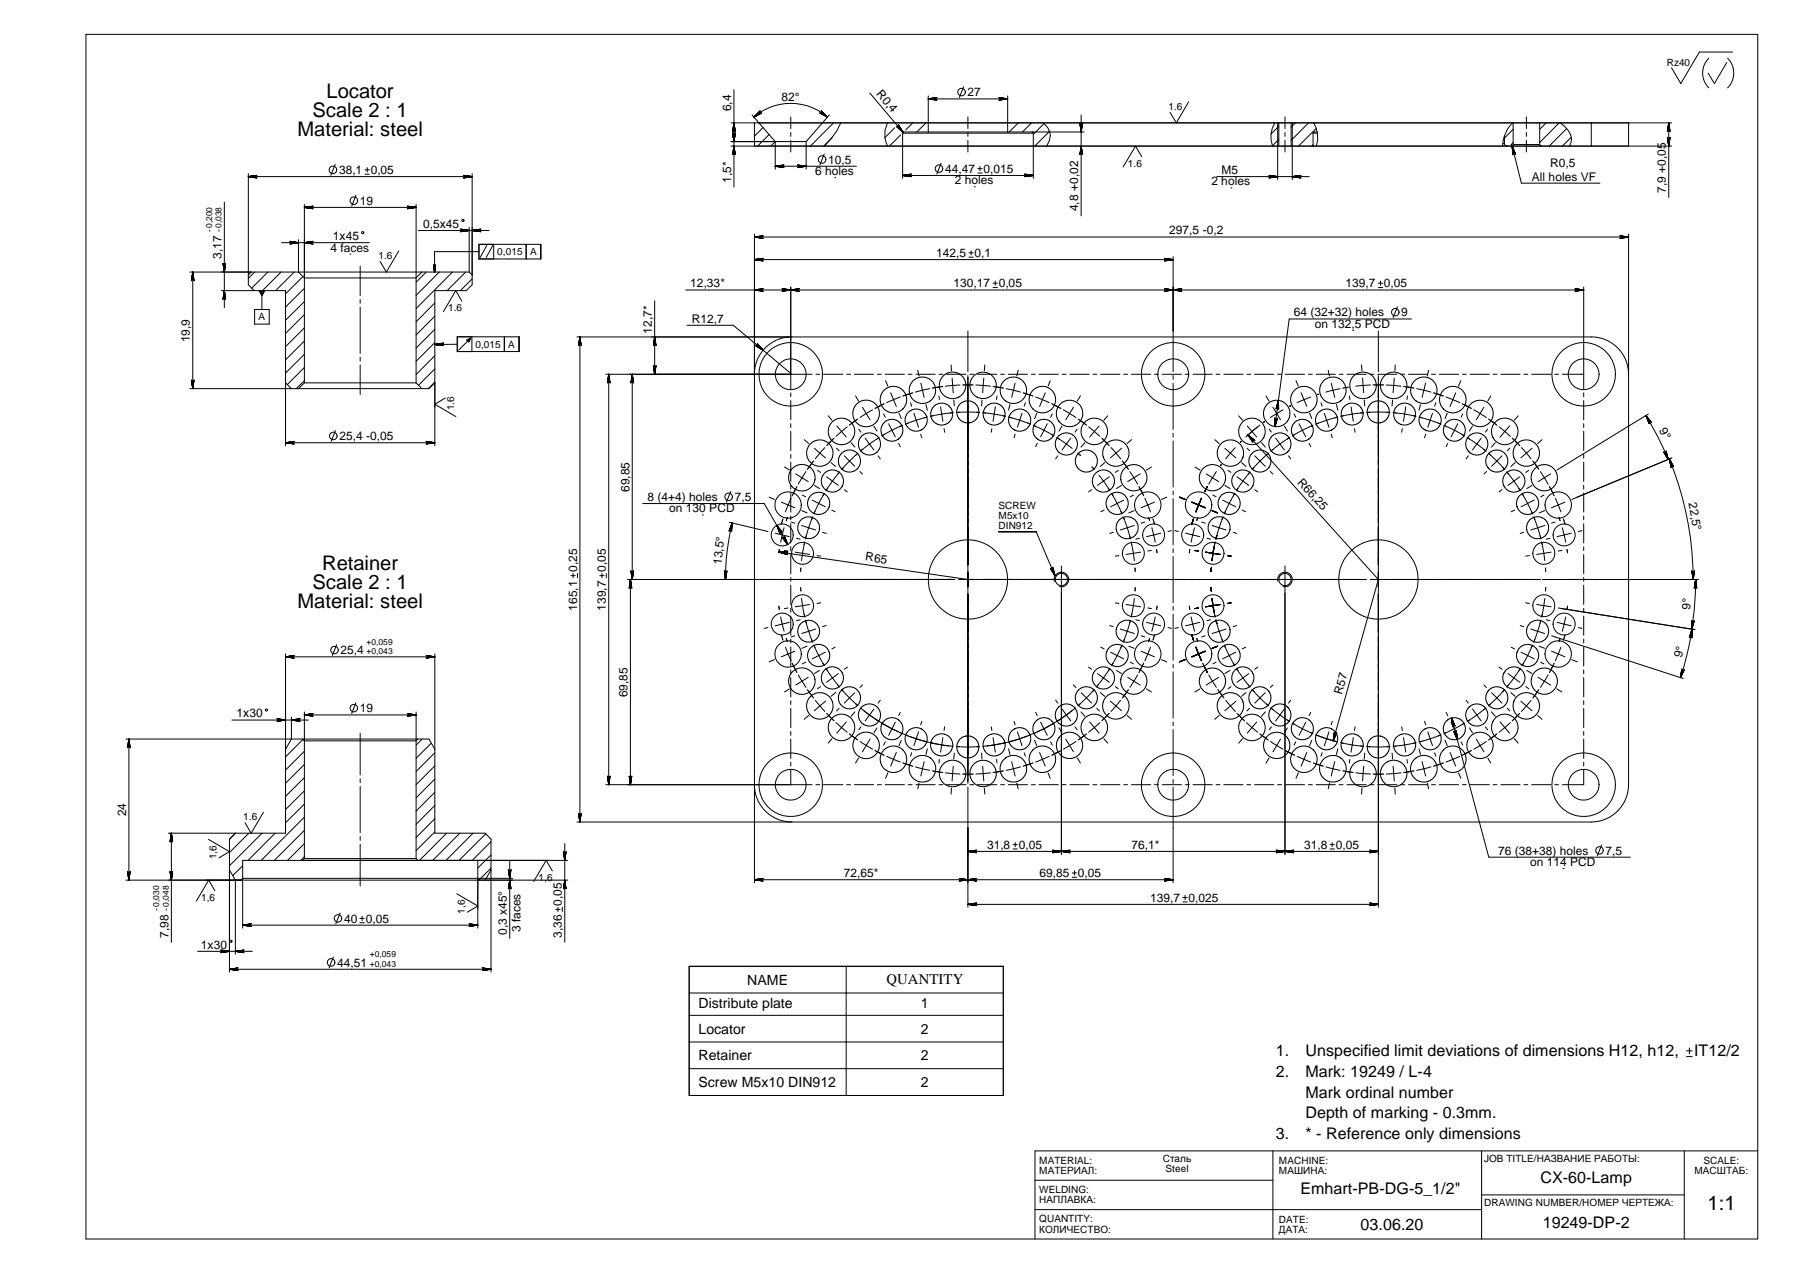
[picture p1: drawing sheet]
<svg xmlns="http://www.w3.org/2000/svg" width="594mm" height="420mm" viewBox="0 0 594 420" stroke-linecap="round" stroke-linejoin="round" font-family="sans-serif">
<defs><g id="words">
<g font-size="6.6">
<text x="107.8" y="32.4">Locator</text>
<text x="103.1" y="38.7">Scale 2 : 1</text>
<text x="98.2" y="45">Material: steel</text>
<text x="106.3" y="188">Retainer</text>
<text x="103.1" y="194.3">Scale 2 : 1</text>
<text x="98.2" y="200.5">Material: steel</text>
<text x="563.6" y="399.4">1:1</text>
</g>
<g font-size="5.3">
<text x="421.1" y="348.7">1.</text>
<text x="430.8" y="348.7">Unspecified limit deviations of dimensions H12, h12,</text>
<text x="559.1" y="348.7">IT12/2</text>
<text x="421.1" y="355.4">2.</text>
<text x="430.8" y="355.4">Mark: 19249 / L-4</text>
<text x="430.8" y="362.2">Mark ordinal number</text>
<text x="430.8" y="369">Depth of marking - 0.3mm.</text>
<text x="421.1" y="375.8">3.</text>
<text x="430.8" y="375.8">* - Reference only dimensions</text>
<text x="429.2" y="394.2">Emhart-PB-DG-5_1/2&quot;</text>
<text x="508.4" y="390.4">CX-60-Lamp</text>
<text x="449.1" y="405.8">03.06.20</text>
<text x="509.2" y="405.3">19249-DP-2</text>
</g>
<text font-size="4.9" x="292.6" y="324.9">QUANTITY</text>
<g font-size="4.7">
<text x="246.6" y="325">NAME</text>
<text x="230.5" y="332.6">Distribute plate</text>
<text x="303.9" y="332.6">1</text>
<text x="230.5" y="341.1">Locator</text>
<text x="303.9" y="341.1">2</text>
<text x="230.5" y="350">Retainer</text>
<text x="303.9" y="350">2</text>
<text x="230.5" y="358.8">Screw M5x10 DIN912</text>
<text x="303.9" y="358.8">2</text>
</g>
<g font-size="3.9">
<text x="257.9" y="33.3">82°</text>
<text x="289.1" y="31" transform="rotate(50 289.1 31)">R0,4</text>
<text x="319.4" y="31.8">27</text>
<text x="241.3" y="36.7" transform="rotate(-90 241.3 36.7)">6,4</text>
<text x="111.9" y="57.4">38,1</text>
<text x="122.3" y="57.4">0,05</text>
<text x="269" y="57.8">6 holes</text>
<text x="273.3" y="54">10,5</text>
<text x="311.9" y="57.1">44,47</text>
<text x="324.6" y="57.1">0,015</text>
<text x="403.1" y="57.4">M5</text>
<text x="505.6" y="59.6">All holes VF</text>
<text x="511.6" y="55.2">R0,5</text>
<text x="241.3" y="60.2" transform="rotate(-90 241.3 60.2)">1,5*</text>
<text x="315.1" y="60.8">2 holes</text>
<text x="399.8" y="61.2">2 holes</text>
<text x="549.8" y="63.6" transform="rotate(-90 549.8 63.6)">7,9 +0,05</text>
<text x="118.8" y="67.6">19</text>
<text x="355.9" y="69.7" transform="rotate(-90 355.9 69.7)">4,8 +0,02</text>
<text x="139.6" y="75.2">0,5х45</text>
<text x="385.9" y="77.4">297,5 -0,2</text>
<text x="109.1" y="83">4 faces</text>
<text x="109.9" y="79.2">1х45</text>
<text x="73.1" y="85.5" transform="rotate(-90 73.1 85.5)">3,17</text>
<text x="309" y="84.8">142,5</text>
<text x="321.6" y="84.8">0,1</text>
<text x="227.8" y="94.9">12,33*</text>
<text x="314.7" y="94.9">130,17</text>
<text x="329.6" y="94.8">0,05</text>
<text x="444.1" y="94.9">139,7</text>
<text x="456.8" y="94.8">0,05</text>
<text x="228.3" y="106.5">R12,7</text>
<text x="427.1" y="104.4">64 (32+32) holes</text>
<text x="462.5" y="104.4">9</text>
<text x="62.7" y="112.9" transform="rotate(-90 62.7 112.9)">19,9</text>
<text x="215.1" y="110.1" transform="rotate(-90 215.1 110.1)">12,7*</text>
<text x="433.9" y="108.2">on 132,5 PCD</text>
<text x="547.5" y="141.9" transform="rotate(63 547.5 141.9)">9°</text>
<text x="112" y="145.3">25,4 -0,05</text>
<text x="428" y="159.3" transform="rotate(48 428 159.3)">R66,25</text>
<text x="207.7" y="162.4" transform="rotate(-90 207.7 162.4)">69,85</text>
<text x="213.7" y="165.4">8 (4+4) holes</text>
<text x="242.5" y="165.4">7,5</text>
<text x="557.2" y="166.2" transform="rotate(79 557.2 166.2)">22,5°</text>
<text x="220.9" y="169.1">on 130 PCD</text>
<text x="285.5" y="185" transform="rotate(8 285.5 185)">R65</text>
<text x="190.5" y="188.8" transform="rotate(-90 190.5 188.8)">0,25</text>
<text x="200" y="188.8" transform="rotate(-90 200 188.8)">0,05</text>
<text x="238.1" y="186.4" transform="rotate(-83 238.1 186.4)">13,5°</text>
<text x="190.5" y="201.5" transform="rotate(-90 190.5 201.5)">165,1</text>
<text x="200" y="201.5" transform="rotate(-90 200 201.5)">139,7</text>
<text x="557.8" y="201.3" transform="rotate(-86 557.8 201.3)">9°</text>
<text x="112.4" y="215.9">25,4</text>
<text x="555.1" y="217.3" transform="rotate(-77 555.1 217.3)">9°</text>
<text x="207.1" y="230.1" transform="rotate(-90 207.1 230.1)">69,85</text>
<text x="442.8" y="229.4" transform="rotate(-74 442.8 229.4)">R57</text>
<text x="78.1" y="236.8">1х30</text>
<text x="118.8" y="235.1">19</text>
<text x="41.6" y="269.5" transform="rotate(-90 41.6 269.5)">24</text>
<text x="325.8" y="280.2">31,8</text>
<text x="336.2" y="280.2">0,05</text>
<text x="373.4" y="280.2">76,1*</text>
<text x="430.4" y="280.2">31,8</text>
<text x="440.9" y="280.2">0,05</text>
<text x="494.5" y="282.1">76 (38+38) holes</text>
<text x="505" y="285.8">on 114 PCD</text>
<text x="529.9" y="282.1">7,5</text>
<text x="278.5" y="289.5">72,65*</text>
<text x="343.1" y="289.5">69,85</text>
<text x="355.8" y="289.5">0,05</text>
<text x="185.5" y="299" transform="rotate(-90 185.5 299)">0,05</text>
<text x="379.6" y="297.6">139,7</text>
<text x="392.3" y="297.6">0,025</text>
<text x="113.5" y="304.5">40</text>
<text x="120.7" y="304.5">0,05</text>
<text x="55.6" y="309.5" transform="rotate(-90 55.6 309.5)">7,98</text>
<text x="167.3" y="308.6" transform="rotate(-90 167.3 308.6)">0,3 x45°</text>
<text x="171.7" y="307.7" transform="rotate(-90 171.7 307.7)">3 faces</text>
<text x="185.5" y="309.5" transform="rotate(-90 185.5 309.5)">3,36</text>
<text x="66.3" y="313.1">1х30</text>
<text x="111.3" y="319.1">44,51</text>
</g>
<g font-size="3.3">
<text x="550.1" y="21.7">Rz40</text>
<text x="385.7" y="36.4">1.6</text>
<text x="372.3" y="55">1.6</text>
<text x="124.9" y="85.6">1.6</text>
<text x="164.1" y="84.2">0,015</text>
<text x="175" y="84.2">A</text>
<text x="85.3" y="105.7">A</text>
<text x="147.9" y="102.7">1.6</text>
<text x="156.9" y="114.8">0,015</text>
<text x="167.8" y="114.8">A</text>
<text x="149.9" y="135.5" transform="rotate(-90 149.9 135.5)">1.6</text>
<text x="329.6" y="168">SCREW</text>
<text x="329.6" y="171.4">M5x10</text>
<text x="329.6" y="174.8">DIN912</text>
<text x="80.3" y="270.8">1.6</text>
<text x="71.5" y="283.7" transform="rotate(-90 71.5 283.7)">1,6</text>
<text x="177.8" y="290.7">1,6</text>
<text x="66.4" y="297.3">1,6</text>
<text x="153.5" y="301.6" transform="rotate(-90 153.5 301.6)">1,6</text>
<text x="383.8" y="383.6">Сталь</text>
<text x="489.8" y="383.6">JOB TITLE/НАЗВАНИЕ РАБОТЫ:</text>
<text x="343" y="387.6">МАТЕРИАЛ:</text>
<text x="343" y="384.2">MATERIAL:</text>
<text x="384.7" y="387">Steel</text>
<text x="422.1" y="387.6">МАШИНА:</text>
<text x="422.1" y="384.2">MACHINE:</text>
<text x="559.2" y="387.6">МАСШТАБ:</text>
<text x="562.2" y="384.3">SCALE:</text>
<text x="343" y="393.8">WELDING:</text>
<text x="343" y="397.2">НАПЛАВКА:</text>
<text x="489.8" y="398">DRAWING NUMBER/НОМЕР ЧЕРТЕЖА:</text>
<text x="343" y="403.5">QUANTITY:</text>
<text x="343" y="406.9">КОЛИЧЕСТВО:</text>
<text x="422.1" y="407.1">ДАТА:</text>
<text x="422.1" y="403.7">DATE:</text>
</g>
<g font-size="2.8">
<text x="70" y="76.5" transform="rotate(-90 70 76.5)">-0,200</text>
<text x="73.2" y="76.5" transform="rotate(-90 73.2 76.5)">-0,038</text>
<text x="120.9" y="215.9">+0,043</text>
<text x="120.9" y="212.8">+0,059</text>
<text x="52.5" y="300.6" transform="rotate(-90 52.5 300.6)">-0,030</text>
<text x="55.7" y="300.6" transform="rotate(-90 55.7 300.6)">-0,048</text>
<text x="122.1" y="315.9">+0,059</text>
<text x="122.1" y="319.1">+0,043</text>
</g>
</g></defs>
<g fill="none" stroke="#000" stroke-width=".33">
<path d="M28.4 11.3h551.7v397.6h-551.7zM564 19.2a6.9 6.9 0 0 0 0 9.8M570.2 19.2a6.9 6.9 0 0 1 0 9.8M571.8 17.2h-10.9l-6.2 10.4-3-5.2M242.2 29.6v32.2M248.2 37.9l7.7 8.8M248.8 38.7a18.5 18.5 0 0 1 24.3 0M261 38.6v3.9M273.7 37.9l-7.6 8.8M287.1 30.7l11.2 13.2M306.4 31.7v11.9M306.4 32.6h26.2"/>
<path d="M318.1 28.6l-1.4 3.6M319.4 38.6v3.9M332.6 31.7v11.9M356.8 38v33.2M392.3 33.6l-4.1 7-2-3.5M424.1 38.6v3.9M503.8 38.6v3.9M569.9 20.7l-4.1 6.9-2-3.5M82 57.3v36.7l1.9 1.9M82 58.3h73.8M110.6 54.3l-1.4 3.6M120.5 57.5h1.4"/>
<path d="M120.5 56h1.4M121.2 55.3v1.5M155.8 57.3v36.7l-1.9 1.9h-10.4v51.2M241.3 48.2h310.4M241.3 40.6h310.4M241.3 46.7h24.8M249 40.6v7.6M251.8 42.1l-2.8 2.8M253.8 44.4l-3.7 3.8M255.9 46.7l-1.5 1.5M255.9 46.7v9.1M255.9 54.9h26.8"/>
<path d="M261 43.7v1.3M261 46.3v3.9M266.1 46.7v9.1M272 50.8l-1.4 3.6M274.6 45.4l-2.8 2.8M275.1 40.6l-7.6 7.6M275.5 58.6h.1M277.5 40.6l-1.2 2.5-1.9 2.6-2.3 2.5M292.9 40.6a8.4 8.4 0 0 0 0 7.6M295.3 42.2l-3.2 3.2M297.3 44.5l-3.7 3.7M297.9 43.9h43.1"/>
<path d="M297.9 48.2h43.1M297.9 43.9v15M297.9 57.9h43.1M301.2 40.6l-2.3 2.3M305.6 40.6l-3 3M310.6 53.9l-1.4 3.5M319.4 43.7v1.3M319.4 46.3v3.9M322.7 57.1h1.4M322.7 55.7h1.4M323.4 54.9v1.5M336.1 40.6l-3 3"/>
<path d="M340.4 40.6l-3 3M340.7 43.6l.3 .3M341 43.9v15M344.3 40.6a5.1 5.1 0 0 1 1.1 7.6M344.6 40.8l-3.6 3.5M346.4 43.3l-4.9 4.9M357.8 43.6h-59.7l-.2 .3M376.8 51.7l-2-3.5-4.1 6.9M401.6 58.3h30.5M420.8 40.6a8.7 8.7 0 0 0-.8 7.6M421.7 40.6v18.7M422.1 46l-2.1 2.1"/>
<path d="M422.1 41.7l-2.6 2.5M422.1 40.6v7.6M424.1 43.7v1.3M424.1 46.3v3.9M426.1 40.6v7.6M426.5 40.6v18.7M427.5 40.6l-1.4 1.4M431.9 40.6l-5.8 5.7M433.4 47.8l-.5 .4M433.4 43.9h1.3M433.4 43.9v4.3M433.6 40.6a9.3 9.3 0 0 1 .9 7.6"/>
<path d="M434.4 42.4l-5.8 5.8M434.7 43.6h-1.2l-.1 .3M496 47.4h.5M496.5 47.4l.2 .5 .8 .3M496.5 44.9v2.5M498.9 47.7l3.2 12.8h26M499.2 40.6a11.8 11.8 0 0 0-3.3 7.6M499.4 42.7l-2.9 2.9M499.4 47l-.7 .8M499.4 47.7h8.8M499.4 40.6v7.1M499.4 47.7l-.5 .5"/>
<path d="M503.8 43.7v1.3M503.8 46.3v3.9M508.2 47.7l.4 .5M508.2 40.6v7.1M510.3 40.6l-2.1 2.1M514.6 40.6l-6.4 6.4M514.9 40.6a7.7 7.7 0 0 1 3.8 5.2l-.7 2.4M517.1 42.4l-5.8 5.8M518.6 45.3l-2.9 2.9M525.2 40.6v7.6M537.5 40.6v7.6M550.8 40.6v24.6"/>
<path d="M74 66.7v34.8M98.5 79.1v10.7M100.5 67.5v58.9M100.5 68.5h36.8M117.5 64.4l-1.4 3.6M137.3 67.5v58.9M138.1 76.1h23.3M154.9 75.1v14.7M249 77.3v214M249 78.2h288.5M321.5 61.6h.1M406.3 62.1h.1"/>
<path d="M537.5 77.3v181.7l-.3 2.8-1.3 3.2-1.7 2.4-3 2.3-3.2 1.3-2.8 .3h-334.8M62.7 89.8h35.8M63.6 89.8v38.5M73.1 95.9h21.1v51.2M82.9 89.8l-.9 1M84 89.8l-2 2.1M86.4 95.9v6.3M88.4 89.8l-5.3 5.3M92.8 89.8l-6.2 6.1M92.9 80.1h29M97.1 89.8l-6.1 6.1M98.5 89.8h40.7"/>
<path d="M98.5 89.8l2 1.9h36.8l1.9-1.9M100 91.3l-5.8 5.7M100.5 95.2l-6.3 6.1M100.5 99.5l-6.3 6.2M115.5 83.9h.1M118.9 87.8v9.8M118.9 98.8v1.3M131.6 82.8l-4.1 7-2-3.5M139.2 89.8h15.7M140.7 89.8l-3.4 3.3M143.5 100l-6.2 6.2M145 89.8l-7.7 7.7"/>
<path d="M149.4 89.8l-12.1 12.1M152.4 99.4l-2-3.5-4.1 7M153.7 89.8l-6.1 6.1M154.9 89.8l.9 1M155.8 92l-3.9 3.9M158.1 80.6h20.4v4.9h-20.4zM158.1 83.1h-14.7v6.7M160.7 81l-2.2 4M162.6 81l-2.2 4M162.9 80.6v4.9M173.7 80.6v4.9M216.1 99.3v24.2"/>
<path d="M226.3 95.7h296.4M249 85.7h138.2M261 94.7v33.7M319.8 84.9h1.4M319.8 83.4h1.4M320.5 82.8v1.4M327.7 94.9h1.5M327.7 93.5h1.5M328.5 92.8v1.4M387.2 84.7v38M454.9 94.9h1.5M454.9 93.5h1.5"/>
<path d="M455.6 92.8v1.4M522.7 94.7v33.7M84 102.2h4.9v4.8h-4.9zM100.5 103.8l-6.3 6.3M100.5 108.2l-6.3 6.2M100.5 112.6l-6.3 6.2M100.5 116.9l-6.3 6.2M118.9 101.4v15.2M118.9 117.9v1.3M143.5 104.4l-6.2 6.2M143.5 108.7l-6.2 6.2M143.5 113.1l-6.2 6.2"/>
<path d="M143.5 117.4l-6.2 6.2M150.9 111.2h20.4v4.8h-20.4zM150.9 113.6l-7.4 .1M155.3 111.6l-3.9 4M155.7 111.2v4.8M166.5 111.2v4.8M190.4 111.2h335.7l1.9 .3 2.4 .9 2.4 1.4 1.4 1.3 1.7 2.3 .7 1.5 .7 2.3 .2 2.3M191.4 111.2v160.1M226.7 107.4h15.3l19.3 16.1M261.3 111.2l-2.3 .2-2.3 .7-3 1.7-1.2 1.1-1.9 2.5-.7 1.5-.7 2.3-.2 2.3M319.4 109.3v13.4M446.4 109h.1"/>
<path d="M454.9 109.3v13.4M461.2 101.3l-1.4 3.5M465.8 105.3h-40.3l-4.7 35.5M62.7 128.3h35.8M94.2 126.4l2 1.9M98.5 128.3h40.7M100.5 126.4h36.8M100.5 121.3l-5.7 5.6M100.5 125.6l-2.7 2.7M100.5 126.4l-2 1.9M118.9 120.4v9.8M137.3 126.4l1.9 1.9"/>
<path d="M143.5 121.8l-5.4 5.4M143.5 126.1l-2.1 2.2M143.5 126.4l-1.9 1.9h-2.4M147 131.4l-3.5 2 7 4.1M199.9 123.5h68.1M200.9 123.5v135.5M208.7 123.5v67.8M261 129.7v1.2M261 132.2v6.4M261 139.8v1.3M269.3 123.5h1.3M271.8 123.5h6.4"/>
<path d="M273.3 137.2l1.3 1.5M279.4 123.5h1.3M281.9 139.2l-.3 .1M282 123.5h6.3M282.4 130.7l1 1.7M283.1 138.3l-2.8 2M284.6 134.4l1.3 2.1M285.9 136.5l-2.1 1.3M285.9 136.5l1.2 2.1M288 135.3l-2.1 1.2M289.4 139l-1.3 1.3-1.7 .5-1.8-.1-1.6-.8-.9-1.2-.6-1.7 .1-1.8 .8-1.6 1.2-.9 1.7-.6 1.8 .1 1.6 .9 .9 1.1 .6 1.7v1.4l-.8 1.8M289.6 123.5h1.3"/>
<path d="M290.5 133.9l-.3 .1M290.5 133.9l-1.7 .9M291.6 136.6l.6 1.1M291.8 133.3l-1.3 .6M292.1 123.5h6.4M292.3 125.6l.7 1.8M293.3 139.9l2.2 4.3M294 129.7l1.8 4.5M296.7 136.4l.8 1.8M297.1 131l-4.4 1.9M299.8 123.5h1.2M299.8 130.1l-1.9 .6"/>
<path d="M299.9 139.6l-1.1 .4M300.5 132.9l.4 1.2M301.3 129.7l-1.9 .5M301.6 136.4l.8 2.3M302.3 123.5h6.4M302.4 138.7l-2.3 .8M302.4 138.7l.7 2.3M302.9 122.2l.4 1.9M303.9 126.4l.6 2.4M304.5 128.8l-2.4 .6M304.5 128.8l.5 2.3M304.7 138l-2.3 .7"/>
<path d="M305.6 133.5l.5 1.9M306.1 137.6l-1.2 .4M306.8 128.3l-2.3 .5M307 132.3l-1.4 .7-1.8 .1-1.5-.5-1.4-1.2-.7-1.4-.1-1.8 .5-1.5 1.2-1.4 1.4-.7 1.9-.1 1.5 .5 1.3 1.2 .8 1.4 .1 1.8-.5 1.5-1.3 1.4M308.2 137.2l-1.2 .2M309.4 127.8h.2M309.9 130.7l.1 1.2M309.9 123.5h1.3M310.4 134.3l.4 2.4M310.8 136.7l-2.4 .4M310.8 136.7l.4 2.4M311.1 127.6l-3.4 .5"/>
<path d="M312.5 123.5h6.3M313.2 136.4l-2.4 .3M313.9 120.4l.1 2M314.2 124.8l.2 2.4M314.4 127.2l-2.4 .3M314.4 127.2l.2 2.4M314.6 136.2l-1.2 .1M314.8 132l.2 2M316.4 131.1l-1.7 .5-1.6-.2-1.4-.8-1.1-1.3-.6-1.5 .2-1.9 .7-1.4 1.4-1.1 1.4-.5 1.9 .1 1.5 .7 1.1 1.4 .5 1.4-.1 1.9-.8 1.5-1.4 1.2M316.8 127.1l-2.4 .1M316.8 136.1h-1.2M317 136.1h4.9"/>
<path d="M317.7 127h3.5M319.4 124v134.6M320 139.5h-1.4l-1.3-.6-.9-.9-.6-1.3v-1.3l.5-1.3 1.1-1.2 1.2-.5 1.4-.1 1.3 .5 1 .8 .7 1.6v1.5l-.6 1.4-1 .9-1.4 .6M320.1 123.5h1.3M322.1 127.1l2.4 .1M322.1 136.1h1.2M322.5 131.1l1.4 .4 2.1-.2 1.4-.9 1.1-1.5 .3-1.2-.3-2.1-.8-1.4-1.6-1.1-1.1-.2-2.1 .2-1.4 .9-1.1 1.5-.3 1.2 .3 2 .8 1.4 1.3 1M322.6 123.5h6.4M324.1 132l-.1 2M324.3 136.2l1.2 .1M324.5 127.2l2.4 .3M324.5 127.2l-.2 2.4"/>
<path d="M324.7 124.8l-.2 2.4M325 120.4l-.1 2M325.7 136.4l2.4 .3M327.8 127.6l1.9 .2M328.1 136.7l2.4 .4M328.1 136.7l-.4 2.4M328.5 134.3l-.4 2.4M329.1 130.7l-.2 1.2M329.3 127.8l1.9 .3M330.2 123.5h1.3M330.7 137.2l1.2 .2M331.9 132.3l1.3 .7 1.9 .1 1.5-.5 1.3-1.2 .8-1.4 .1-1.8-.5-1.5-1.2-1.4-1.4-.7-1.9-.1-1.5 .5-1.3 1.2-.8 1.4-.1 1.8 .5 1.5 1.3 1.4"/>
<path d="M332.1 128.3l2.4 .5M332.8 123.5h6.3M332.9 137.6l1.2 .4M333.3 133.5l-.4 1.9M334.2 138l2.3 .7M334.5 128.8l2.3 .6M334.5 128.8l-.6 2.3M335 126.4l-.5 2.4M336 122.2l-.4 1.9M336.5 138.7l2.3 .8M336.5 138.7l-.7 2.3M337.3 136.4l-.8 2.3"/>
<path d="M337.7 129.7l3.3 1M338.4 132.9l-.4 1.2M339 139.6l1.1 .4M339.3 130.2h.2M340.4 123.5h1.3M341.8 131l4.5 1.9M342.2 136.4l-.7 1.8M342.9 123.5h6.4M345 129.7l-1.9 4.5M345.7 139.9l-2.2 4.3M346.6 125.6l-.7 1.8M347 133.3l1.7 .7"/>
<path d="M347.3 136.6l-.5 1.1M348.6 134l1.6 .8M350.6 123.5h1.2M350.9 135.3l4.2 2.5M353.1 123.5h6.4M354.3 134.4l-2.6 4.2M355.8 138.3l1.4 1M356.6 130.7l-1 1.7M357.1 139.2l.3 .2M357.3 139.3l1.3 1M360.7 123.5h1.3M363.3 123.5h6.3"/>
<path d="M365.6 137.2l-1.3 1.5M370.9 123.5h1.3M373.4 123.5h6.4M381 123.5h1.3M383.6 123.5h6.3M387.2 124v1.2M387.2 126.5v15.2M391.2 123.5h1.3M393.7 123.5h6.4M401.4 123.5h1.2M403.9 123.5h6.4M408.8 137.2l1.3 1.5"/>
<path d="M411.5 123.5h1.3M414.1 123.5h6.3M417.1 139.4h.1M417.2 139.3h.1M417.3 139.2l-.3 .2M417.8 130.7l1 1.7M420.1 134.4l1.3 2.1M421.4 136.5l-2.1 1.3M421.4 136.5l1.2 2.1M421.7 123.5h1.3M423.5 135.3l-2.1 1.2M424.2 123.5h6.4"/>
<path d="M425.8 134h.1M425.9 133.9h.1M425.9 133.9l-.3 .2M427.1 136.6l.6 1.1M427.7 125.6l.8 1.8M428.8 139.9l2.2 4.3M429.4 129.7l1.9 4.5M431.8 123.5h1.3M432.2 136.4l.7 1.8M432.6 131l-4.5 1.9M434.4 123.5h6.3M435 130.2h.1"/>
<path d="M435.2 130.1l-.3 .1M435.3 130.1h-.1M435.4 139.6l-1.1 .4M436 132.9l.4 1.2M437.1 136.4l.8 2.3M437.9 138.7l-2.3 .8M437.9 138.7l.7 2.3M438.4 122.2l.4 1.9M439.4 126.4l.5 2.4M439.9 128.8l-2.3 .6M439.9 128.8l.6 2.3M440.2 138l-2.3 .7"/>
<path d="M441.1 133.5l.4 1.9M441.5 137.6l-1.1 .4M442 123.5h1.3M442.3 128.3l-2.4 .5M442.5 132.3l-1.4 .7-1.8 .1-1.5-.5-1.4-1.2-.7-1.4-.1-1.8 .5-1.5 1.2-1.4 1.4-.7 1.8-.1 1.5 .5 1.4 1.2 .7 1.4 .1 1.8-.5 1.5-1.2 1.4M443.7 137.2l-1.2 .2M444.5 123.5h6.4M445.1 127.8l-1.9 .3M445.3 130.7l.2 1.2M445.9 134.3l.4 2.4M446.3 136.7l-2.4 .4M446.3 136.7l.4 2.4"/>
<path d="M448.7 136.4l-2.4 .3M449.4 120.4l.1 2M449.7 124.8l.2 2.4M449.9 127.2l-2.4 .3M449.9 127.2l.2 2.4M450.1 136.2l-1.2 .1M450.3 132l.1 2M451.9 131.1l-1.8 .5-1.5-.2-1.5-.8-1.1-1.3-.5-1.5 .1-1.9 .8-1.4 1.3-1.1 1.5-.5 1.9 .1 1.5 .7 1.1 1.4 .5 1.4-.1 1.9-.8 1.5-1.4 1.2M452.2 123.5h1.2M452.3 127.1l-2.4 .1M452.3 136.1h-1.2M452.5 136.1h4.9"/>
<path d="M453.2 127h3.5M454.7 123.5h6.4M454.9 124v175.4M455.5 139.5h-1.4l-1.3-.6-1-.9-.5-1.3v-1.3l.4-1.3 1.2-1.2 1.2-.5h1.6l1.3 .6 1 .9 .5 1.5v1.3l-.6 1.4-1 .9-1.4 .6M457.5 127.1l2.5 .1M457.5 136.1h1.3M458 131.1l1.7 .5 1.8-.3 1.2-.7 1.3-1.7 .4-1.4-.4-2-1-1.4-1.3-1-1.5-.3-1.9 .3-1.7 1.3-.7 1.1-.3 1.4 .2 1.8 .7 1.2 1.5 1.2M459.6 132l-.2 2M459.8 136.2l1.2 .1M460 127.2l2.4 .3M460 127.2l-.2 2.4M460.2 124.8l-.2 2.4"/>
<path d="M460.5 120.4l-.1 2M461.2 136.4l2.4 .3M462.3 123.5h1.3M463.3 127.6l3.4 .5M463.6 136.7l2.4 .4M463.6 136.7l-.4 2.4M464 134.3l-.4 2.4M464.5 130.7l-.1 1.2M464.8 127.8h.2M464.9 123.5h6.3M466.2 137.2l1.2 .2M467.4 132.3l1.3 .7 1.8 .1 1.6-.5 1.3-1.2 .7-1.4 .2-1.8-.5-1.5-1.2-1.4-1.5-.7-1.8-.1-1.5 .5-1.4 1.2-.7 1.4-.1 1.8 .5 1.5 1.3 1.4"/>
<path d="M467.6 128.3l2.3 .5M468.3 137.6l1.2 .4M468.8 133.5l-.5 1.9M469.7 138l2.3 .7M469.9 128.8l2.4 .6M469.9 128.8l-.6 2.3M470.5 126.4l-.6 2.4M471.5 122.2l-.4 1.9M472 138.7l2.3 .8M472 138.7l-.7 2.3M472.5 123.5h1.3M472.8 136.4l-.8 2.3"/>
<path d="M473.1 129.7l3.3 1M473.9 132.9l-.4 1.2M474.5 139.6l1.1 .4M474.7 130.2h.3M475 123.5h6.4M477.3 131l4.5 1.9M477.6 136.4l-.7 1.8M480.4 129.7l-1.8 4.5M481.1 139.9l-2.2 4.3M482.1 125.6l-.7 1.8M482.6 133.3l1.5 .7M482.6 123.5h1.3"/>
<path d="M482.8 136.6l-.6 1.1M483.9 133.9l.2 .1M484.1 134l.2 .1M484.1 134l1.5 .8M485.2 123.5h6.3M486.4 135.3l2.1 1.2M488.5 136.5l2.1 1.3M488.5 136.5l-1.2 2.1M489.8 134.4l-1.3 2.1M491.3 138.3l1.4 1M492 130.7l-1 1.7M492.5 139.2l.3 .2"/>
<path d="M492.7 139.3l1.4 1M492.8 123.5h1.3M495.3 123.5h6.4M501.1 137.2l-1.3 1.5M503 123.5h1.2M505.5 123.5h6.4M513.1 123.5h1.3M515.7 123.5h7M522.7 129.7v1.2M522.7 132.2v6.4M522.7 139.8v1.3M543.2 137.2a102.7 102.7 0 0 1 7.4 14.4"/>
<path d="M544 136.7l-30.2 18.5M94.2 146.1h49.3M110.7 142.1l-1.4 3.6M258.9 154.1l1.7 1.1M261 142.4v6.3M261 150v1.3M261 152.5v6.4M262.6 156.4l2.1 1.3M264.7 157.7l-1.3 2.1M264.7 157.7l2 1.3M265.4 145.1l1.5 1.3M266 155.7l-1.3 2"/>
<path d="M267.6 153.3l-1.1 1.6M268.5 152.1l-1 1.4M268.8 148l1.8 1.6M268.9 158.3l-.6 1.8-1.1 1.1-1.5 .7-1.7 .1-1.8-.7-1-.9-.8-1.5-.1-1.8 .7-1.9 1-1 1.4-.7 1.9-.2 1.8 .7 1.3 1.3 .5 1.3 .1 1.8M269.8 155.2l1 .7M270.6 149.6l-1.5 1.8M270.6 149.6l1.9 1.5M272.2 147.7l-1.6 1.9M272.8 157.4l1.9 1.4M274.2 145.7l-1.4 1.4M274.3 152.7l1.5 1.3M274.7 150.8l-.8 1.6-1.2 1-1.6 .5-1.7-.1-1.5-.8-1.2-1.4-.5-1.5 .2-1.7 .7-1.5 1.4-1.2 1.5-.5 1.7 .1 1.6 .8 1.1 1.3 .5 1.6-.2 1.9"/>
<path d="M274.7 158.8l-1.4 2M274.7 158.8l2 1.4M275.3 144.6l-1.4 1.4M276.1 147.9l.8 .9M276.2 140.6l1.5 1.8M276.2 156.8l-1.5 2M277.1 155.7l-.7 1M277.7 142.4l-1.8 1.6M277.7 142.4l1.6 1.9M278.6 154.1l-.9 .9M278.7 150.5l1.7 1.7M279.6 140.9l-1.9 1.5"/>
<path d="M280.4 152.2l-1.7 1.7M280.4 152.2l1.7 1.7M280.9 146.1l1.3 1.5M282.1 150.5l-1.7 1.7M283.2 149.6l-.9 .8M283.3 154.3l-.9 .9-1.5 .6-1.5-.1-1.4-.7-.9-1.1-.4-1.2 .1-1.5 .7-1.4 1.1-.9 1.2-.4 1.5 .1 1.4 .8 .9 1.1 .4 1.1-.1 1.4-.6 1.3M283.4 141.6l.7 1M283.8 155.6l.8 .9M284.9 148.1l-.9 .8M285.5 144.6l2.9 3.9M288.4 140.6l1 1.7M289 145.2l-4 2.8"/>
<path d="M289.6 149.1l-1.3 .8-1.1 .3-1.2-.1-1.3-.7-.9-1.1-.5-1.5 .1-1.3 .7-1.2 1.1-1 1.5-.4 1.3 .1 1.2 .6 1 1.1 .4 1.6-.2 1.6-.8 1.2M289.8 150.5l.7 1M290.2 144.4l-1.1 .7M292.1 143.3l-1.1 .6M296.5 144.9l-1.4 .6-1.3 .1-1.4-.5-1-1-.6-1.3v-1.4l.5-1.3 1-1.1 1.3-.5 1.3-.1 1.4 .5 1 1.1 .6 1.2v1.4l-.5 1.3-.9 1M296.5 141l-4.3 2.2M296.6 146.3l.5 1.1M297.9 140.4l-1.2 .5M303.9 143.3l.3 1.2M311.6 141.5l.2 1.2M326.9 140.1l1.5 .2 1.2-.3 1.3-1 .7-1.2 .1-1.4-.4-1.4-.8-1.1-1.3-.7-1.4-.1-1.4 .4-1.1 .8-.6 1.3-.2 1.4 .4 1.4 .9 1 1.2 .7M327.4 141.5l-.2 1.2"/>
<path d="M335 143.3l-.3 1.2M341.1 140.4l1.1 .5M342.3 146.3l-.5 1.1M342.4 141l4.3 2.2M342.4 144.9l1.2 .6 1.5 .1 1.4-.5 1-1 .6-1.3v-1.4l-.5-1.3-1-1.1-1.3-.5-1.3-.1-1.4 .5-1.1 1.1-.5 1.2v1.4l.5 1.3 .9 1M346.9 143.3l1 .6M348.8 144.4l1 .7M349.1 150.5l-.7 1M349.4 149.1l1.2 .8 1.1 .3 1.2-.1 1.3-.7 .9-1.1 .5-1.5-.1-1.3-.7-1.2-1.1-1-1.5-.4-1.3 .1-1.2 .6-1 1.1-.4 1.6 .2 1.6 .9 1.2M350 145.2l3.9 2.8M350.5 140.6l-1 1.7M353.4 144.6l-2.9 3.9"/>
<path d="M355.5 141.6l-.7 1M355.7 149.6l1 .8M358.1 146.1l-1.3 1.5M359.3 140.9l1.9 1.5M360.3 154.1l.8 .9M361.2 142.4l1.8 1.6M361.2 142.4l-1.6 1.9M362.7 156.8l1.5 2M362.8 140.6l-1.6 1.8M363.6 144.6l2.5 2.5M364.2 150.8l.6 1.4 1.4 1.2 1.5 .5 1.7-.1 1.6-.8 1.1-1.4 .5-1.5-.1-1.7-.8-1.5-1.3-1.2-1.6-.5-1.7 .1-1.5 .8-1.2 1.3-.5 1.6 .3 1.9M364.2 158.8l1.3 2"/>
<path d="M364.2 158.8l-2 1.4M364.6 152.7l-1.5 1.3M366.1 157.4l-1.9 1.4M366.7 147.7l1.6 1.9M368.3 149.6l1.6 1.8M368.3 149.6l-1.8 1.5M369.1 155.2l-1 .7M370.2 148l-1.9 1.6M370.4 152.1l.9 1.2M371.3 153.3l.3 .4M371.3 153.3l1.1 1.6M372.9 155.7l1.3 2"/>
<path d="M373.5 145.1l-1.5 1.3M374.2 157.7l1.3 2.1M374.2 157.7l-2 1.3M376.3 156.4l-2.1 1.3M380 154.1l-1.6 1.1M387.2 143v1.3M387.2 145.5v15.3M394.4 154.1l1.6 1.1M398.1 156.4l2.1 1.3M400.2 157.7l-1.3 2.1M400.2 157.7l2 1.3M400.9 145.1l1.5 1.3"/>
<path d="M401.4 155.7l-1.2 2M403 153.5h.1M403.1 153.3l-.3 .4M404.2 148l3.7 3.1M404.4 158.3l-.5 1.5-.9 1.2-1.5 .8-1.7 .2-1.8-.5-1.2-1-.8-1.5-.2-1.6 .6-1.9 .9-1.2 1.5-.8 1.7-.2 1.8 .6 1.2 1 .9 1.7 .1 1.8M405.3 155.2l1 .7M407.7 147.7l-3.2 3.7M408.3 157.4l1.9 1.4M409.5 145.8v.1M409.6 145.8h.1M409.7 145.7l-.3 .3M409.8 152.7l1.4 1.3"/>
<path d="M410.2 150.8l-.7 1.4-1.3 1.2-1.6 .5-1.7-.1-1.5-.8-1.1-1.4-.6-1.5 .2-1.7 .7-1.5 1.4-1.2 1.6-.5 1.6 .1 1.6 .8 1.1 1.3 .5 1.6-.1 1.9M410.2 158.8l-1.3 2M410.2 158.8l2 1.4M411.6 147.9l.8 .9M411.6 140.6l1.6 1.8M411.7 156.8l-1.5 2M411.9 143.6l43 47.7-14.9 53.2M412.6 155.7l-.8 1M413.2 142.4l-1.8 1.6M413.2 142.4l1.6 1.9M414 154.1l-.8 .9M414.1 150.5l1.7 1.7"/>
<path d="M415.1 140.9l-1.9 1.5M415.8 140.3l-4.6 3.9M415.8 152.2l-1.6 1.7M415.8 152.2l1.8 1.7M416.3 146.1l1.3 1.5M417.6 150.5l-1.8 1.7M418.6 149.6l-.9 .8M418.8 154.3l-.9 .9-1.5 .6-1.5-.1-1.4-.7-.9-1.1-.4-1.2 .1-1.5 .7-1.4 1.1-.9 1.1-.4 1.6 .1 1.4 .8 .9 1.1 .3 1.1v1.4l-.6 1.3M418.9 141.6l.7 1M419.3 155.6l.8 .9M420.4 148.1l-1 .8M421 144.6l2.9 3.9"/>
<path d="M423.9 140.6l1 1.7M424.4 145.2l-3.9 2.8M425 149.1l-1.2 .8-1.1 .3-1.3-.1-1.2-.7-1-1.1-.4-1.5 .1-1.3 .6-1.2 1.1-1 1.5-.4 1.3 .1 1.3 .6 .9 1.1 .5 1.6-.3 1.6-.8 1.2M425.3 150.5l.7 1M425.6 144.4l-1 .7M427.5 143.3l-1 .6M432 144.9l-1.4 .6-1.3 .1-1.4-.5-1.1-1-.5-1.3v-1.4l.5-1.3 1-1.1 1.2-.5 1.4-.1 1.4 .5 1 1.1 .6 1.2v1.4l-.5 1.3-.9 1M432 141l-4.3 2.2M432.1 146.3l.5 1.1M433.3 140.4l-1.1 .5M439.3 143.3l.4 1.2M447 141.5l.3 1.2"/>
<path d="M462.8 141.5l-.2 1.2M470.5 143.3l-.3 1.2M476.5 140.4l1.1 .5M477.8 146.3l-.5 1.1M477.9 141l4.3 2.2M477.9 144.9l1.1 .6 1.6 .1 1.3-.5 1.1-1 .5-1.3 .1-1.4-.5-1.3-1.1-1.1-1.2-.5-1.4-.1-1.3 .5-1.1 1.1-.5 1.2-.1 1.4 .5 1.3 1 1M482.3 143.3l1.1 .6M484.3 144.4l1 .7M484.6 150.5l-.7 1M484.8 149.1l1.2 .8 1.7 .3 1.5-.5 1.1-.9 .6-1.3 .2-1.2-.5-1.6-.9-1.1-1.3-.6-1.3-.1-1.5 .4-1.1 1-.6 1.2-.2 1.3 .3 1.1 .8 1.2M485.4 145.2l4 2.8M486 140.6l-1 1.7"/>
<path d="M488.9 144.6l-2.9 3.9M489.5 148.1l.9 .8M490.6 155.6l-.8 .9M491 141.6l-.7 1M491.2 149.6l.9 .8M492.3 150.5l1.7 1.7M493.5 146.1l-1.2 1.5M494 152.2l1.7 1.7M494 152.2l-1.7 1.7M494.8 140.9l1.9 1.5M495.7 150.5l-1.7 1.7M495.9 154.1l.8 .9"/>
<path d="M496.7 142.4l1.8 1.6M496.7 142.4l-1.6 1.9M497.3 155.7l.8 1M498.2 156.8l1.5 2M498.2 140.6l-1.5 1.8M498.3 147.9l-.8 .9M499.1 144.6l1.4 1.4M499.6 150.8l.7 1.4 1.3 1.2 1.6 .5 1.7-.1 1.5-.8 1.2-1.4 .5-1.5-.1-1.7-.8-1.5-1.4-1.2-1.5-.5-1.7 .1-1.5 .8-1.2 1.3-.5 1.6 .2 1.9M499.7 158.8l1.3 2M499.7 158.8l-2 1.4M500.1 152.7l-1.5 1.3M500.2 145.7l1.4 1.4"/>
<path d="M501.6 157.4l-1.9 1.4M502.2 147.7l1.6 1.9M503.8 149.6l1.5 1.8M503.8 149.6l-1.9 1.5M504.6 155.2l-1 .7M505.6 148l-1.8 1.6M505.9 152.1l1 1.4M506.8 153.3l1.1 1.6M508.4 155.7l1.3 2M508.9 145.1l-1.4 1.3M509.7 157.7l1.2 2.1M509.7 157.7l-2 1.3"/>
<path d="M511.8 156.4l-2.1 1.3M522.7 142.4v6.3M522.7 150v1.3M522.7 152.5v6.4M550.9 151.5a105.5 105.5 0 0 1 7.9 39.8M551.8 151.1l-33 13.7M212.1 166.2h40.1l7.8 13.5M231.8 170h.1M240.7 172.4l12.7 3M241.2 162.2l-1.5 3.6M241.6 172.6a80 80 0 0 0-2.2 18.7M253.8 164.1l1.8 .7"/>
<path d="M255.8 176l2.4 .6M257.9 165.7l4.4 1.9M258.2 176.6l-.6 2.3M258.2 176.6l2.3 .5M258.4 171.2l-.5 1.9M258.8 174.2l-.6 2.4M259.9 170.7l-.4 1.2M261 160.1v1.3M261 162.7v6.3M261 170.3v1.3M261 172.8v6.4M261.1 164.5l-1.9 4.5"/>
<path d="M261.1 172.3l1.2 .4M262.3 162.1l-.8 1.6M262.9 177.7l1.2 .3M263 160.6l-.8 1.5M264.6 168.5l1.8 .8M264.6 173.4l2.3 .8M264.8 163.4l1.1 .6M265.6 178.9l-.3 1.1M266.1 176.7l-.2 1.2M266.9 174.2l-.7 2.3M266.9 174.2l2.3 .7M267.7 171.9l-.8 2.3"/>
<path d="M268.1 165.1l4.3 2.2M268.2 170.6l-.4 1.1M268.8 160.2l1.7 1M269.1 168.5l-.5 1.1M270.4 174.7l-.4 1.4-1.2 1.1-1.1 .5h-1.6l-1.1-.5-1.2-1.1-.4-1.1v-1.6l.4-1.1 1.2-1.2 1.1-.5h1.6l1.1 .5 1.2 1.2 .4 1.1 .1 1.4M271.4 164l-2.2 4.4M271.5 175.7l1.2 .4M272.1 162.8l-.7 1.1M273.3 161l-.7 1M273.6 167.3l-.5 1.1-1.5 1.1-1.1 .3-1.6-.2-1-.6-1.1-1.5-.3-1 .2-1.6 .6-1 1.5-1.2 1.1-.2 1.5 .2 1.1 .5 1.1 1.6 .3 1-.2 1.5M274.5 168.4l1.1 .5M278 160.4l-.9 1.2-1.3 .7-1.4 .1-1.1-.2-.9-.6-1-1.3-.3-1.2 .2-1.7 .6-.9 1.3-1.1 1.2-.3 1.7 .3 1.4 1 .7 1.2 .2 1.4-.4 1.4"/>
<path d="M278.7 161.6l1 .7M329.6 175.5h12.4l6.2 14.5M360.3 161.6l-1 .7M360.9 160.4l.9 1.2 1.3 .7 1.3 .1 1.1-.2 1-.6 1-1.3 .3-1.2-.2-1.7-.6-.9-1.3-1.1-1.2-.3-1.7 .3-1.4 1-.7 1.2-.2 1.4 .4 1.4M364.4 168.4l-1.1 .5M365.3 167.3l.5 1.1 1.5 1.1 1.1 .3 1.6-.2 1-.6 1.1-1.5 .3-1-.2-1.5-.6-1.1-1.5-1.2-1.1-.2-1.5 .2-1.1 .5-1.1 1.6-.3 1 .3 1.5M365.7 161l.6 1M366.9 162.8l.6 1.1M367.4 175.7l-1.1 .4M367.6 164l2.2 4.4M368.4 174.7l.5 1.4 1.1 1.1 1.5 .6h1.3l1.3-.6 .9-1 .6-1.3v-1.2l-.5-1.4-1-1.1-1.6-.6h-1.3l-1.2 .6-1 .9-.6 1.3v1.4M369.9 168.5l.4 1.1"/>
<path d="M370.1 160.2l-1.6 1M370.7 170.6l.5 1.1M370.9 165.1l-4.3 2.2M371.2 171.9l.8 2.3M372 174.2l.7 2.3M372 174.2l-2.3 .7M372.8 176.7l.3 1.2M373.3 178.9l.3 1.1M374.1 163.4l-1.1 .6M374.4 168.5l-1.9 .8M374.4 173.4l-2.4 .8M375.9 160.6l1.6 3.1"/>
<path d="M376 177.7l-1.1 .3M377.8 172.3l-1.2 .4M377.9 164.5l.9 2.2M378.8 166.7l.9 2.3M378.8 166.7l-2.2 .9M379.1 170.7l.3 1.2M380.2 174.2l.5 2.4M380.5 171.2l.6 1.9M380.7 176.6l.6 2.3M380.7 176.6l-2.3 .5M381 165.7l-2.2 1M383.1 176l-2.4 .6"/>
<path d="M385.1 164.1l-1.8 .7M386.6 175.1l-1.1 .3M387.2 162.1v1.2M387.2 164.6v15.2M387.7 175.1l1.2 .3M389.3 164.1l1.8 .7M391.3 176l2.4 .6M393.4 165.7l2.2 1M393.7 176.6l-.6 2.3M393.7 176.6l2.3 .5M393.9 171.2l-.6 1.9M394.3 174.2l-.6 2.4"/>
<path d="M395.4 170.7l-.4 1.2M395.6 166.7l-.9 2.3M395.6 166.7l2.2 .9M396.5 164.5l-.9 2.2M396.6 172.3l1.2 .4M398.4 177.7l1.1 .3M398.5 160.6l-.9 1.7M400 168.5l1.9 .8M400 173.4l2.4 .8M400.3 163.4l1.1 .6M401.1 178.9l-.3 1.1M401.6 176.7l-.3 1.2"/>
<path d="M402.4 174.2l-.7 2.3M402.4 174.2l2.3 .7M403.2 171.9l-.8 2.3M403.5 165.1l4.3 2.2M403.7 170.6l-.5 1.1M404.3 160.2l1.6 1M404.5 168.5l-.4 1.1M405.9 174.7l-.4 1.4-1.1 1.1-1.5 .6h-1.3l-1.3-.6-1.1-1.2-.5-1.3 .1-1.3 .5-1.3 1.3-1.1 1.2-.4h1.3l1.3 .6 1 .9 .5 1.3 .1 1.4M406.8 164l-2.2 4.4M407 175.7l1.1 .4M407.5 162.8l-.5 1.1M408.7 161l-.6 1"/>
<path d="M409.1 167.3l-.5 1.1-1.6 1.1-1 .3-1.6-.2-1-.6-1.1-1.5-.3-1 .2-1.6 .6-1 1.5-1.2 1-.2 1.6 .2 1 .5 1.2 1.6 .2 1-.1 1.5M410 168.4l1.1 .5M413.4 160.4l-.9 1.2-1.2 .7-1.4 .1-1.1-.2-.9-.6-1-1.3-.4-1.2 .3-1.7 .5-.9 1.3-1.1 1.3-.3 1.7 .3 1.4 1 .7 1.2 .2 1.4-.4 1.4M414.1 161.6l1 .7M495.7 161.6l-1 .7M496.4 160.4l.9 1.2 1.2 .7 1.4 .1 1.1-.2 .9-.6 1.1-1.3 .3-1.2-.3-1.7-.5-.9-1.3-1.1-1.2-.3-1.7 .3-1.5 1-.7 1.2-.1 1.4 .4 1.4M499.9 168.4l-1.1 .5M500.7 167.3l.6 1.1 1.5 1.1 1.1 .3 1.5-.2 1-.6 1.2-1.5 .2-1-.1-1.5-.6-1.1-1.6-1.2-1-.2-1.6 .2-1 .5-1.1 1.6-.3 1 .2 1.5M501.1 161l.7 1M502.3 162.8l.6 1.1M502.9 175.7l-1.2 .4M503 164l2.2 4.4"/>
<path d="M503.9 174.7l.5 1.4 1 1.1 1.5 .6h1.4l1.2-.6 1-1 .5-1.3 .1-1.2-.5-1.4-1.1-1.1-1.5-.6h-1.3l-1.3 .6-1 .9-.5 1.3v1.4M505.3 168.5l.5 1.1M505.6 160.2l-1.7 1M506.2 170.6l.4 1.1M506.3 165.1l-4.3 2.2M506.7 171.9l.8 2.3M507.5 174.2l.7 2.3M507.5 174.2l-2.3 .7M508.3 176.7l.3 1.2M508.8 178.9l.3 1.1M509.6 163.4l-1.1 .6M509.8 168.5l-1.8 .8"/>
<path d="M509.8 173.4l-2.3 .8M511.4 160.6l.8 1.5M511.5 177.7l-1.2 .3M512.1 162.1l.9 1.6M513.2 172.3l-1.1 .4M513.3 164.5l1 2.2M514.3 166.7l.9 2.3M514.3 166.7l-2.2 .9M514.5 170.7l.4 1.2M515.6 174.2l.6 2.4M516 171.2l.6 1.9M516.2 176.6l.6 2.3"/>
<path d="M516.2 176.6l-2.3 .5M516.5 165.7l-2.2 1M518.6 176l-2.4 .6M522.1 175.1l-1.1 .3M522.7 160.1v1.3M522.7 162.7v6.3M522.7 170.3v1.3M522.7 172.8v6.4M188.4 190h1.5M189.1 189.3v1.4M190.6 189.3v1.4M198 190h1.4"/>
<path d="M198.7 189.3v1.4M200.1 189.3v1.4M207.1 191.3h108M208.1 191.3v67.7M257.1 182.2l-.1 .3M257.1 182.2l62.3 9.1M257.2 181.3l-.1 .9M258.9 181.7l1.2 .2M261 180.5v1.2M261 183v6.4M261 190.6v1.3M261 193.2v6.3"/>
<path d="M262.5 182.2l2.4 .4M264.2 193.9l.1 1.2M264.3 187.5l-.1 1.1M264.5 197.5l.8 4.8M264.9 182.6l-.4 2.4M264.9 182.6l2.4 .4M265.3 180.3l-.4 2.3M267.3 199.5l-4.8 .8M269.7 183.4l1.1 .2M270.8 199l-1.1 .2M316.4 191.3h134.6M348 191.9a2.42 2.42 0 0 1 2.1-3 2.42 2.42 0 0 1 2.6 2.6 2.42 2.42 0 0 1-3 2.1"/>
<path d="M350.3 186.8v95.2M368.1 199l1.2 .2M369.3 183.4l-1.2 .2M371.6 199.5l4.9 .8M373.6 180.3l.8 4.7M374.4 197.5l-.8 4.8M374.6 187.5l.1 1.1M374.7 193.9l-.1 1.2M376.5 182.2l-4.9 .8M380 181.7l-1.2 .2M381.7 181.3l.2 1.2M387.2 181.1v1.3"/>
<path d="M387.2 183.6v15.3M392.7 181.3l-.2 1.2M394.3 181.7l1.3 .2M397.9 182.2l2.4 .4M399.7 193.9l.1 1.2M399.8 187.5l-.1 1.1M400 197.5l.8 4.8M400.3 182.6l-.3 2.4M400.3 182.6l2.4 .4M400.8 180.3l-.5 2.3M402.7 199.5l-4.8 .8M405.1 183.4l1.2 .2"/>
<path d="M406.3 199l-1.2 .2M421.8 191.9a2.43 2.43 0 0 1 2.1-3.1 2.43 2.43 0 0 1 2.6 2.7 2.43 2.43 0 0 1-3 2.1M424.1 186.8v95.2M452.3 191.3h56.1M503.6 199l1.1 .2M504.7 183.4l-1.1 .2M507.2 199.5l2.3 .4M509 191.3h51.6M509.1 180.3l.8 4.7M509.5 199.9l-.4 2.4M509.5 199.9l2.4 .4M509.9 197.5l-.4 2.4"/>
<path d="M510.1 187.5l.1 1.1M510.2 193.9l-.1 1.2M511.9 182.2l-4.7 .8M515.5 181.7l-1.2 .2M517.2 181.3l.2 1.2M522.7 180.5v1.2M522.7 183v6.4M522.7 190.6v1.3M522.7 193.2v6.3M559.6 191.3a106.3 106.3 0 0 1-1.3 16.3M94.2 215.8v59.2h-38.6M94.2 216.8h49.3"/>
<path d="M111.1 212.8l-1.4 3.5M143.5 215.8v59.2h16.6l2 1.9v43.9M253.4 207.1l-1.1 .3M255.6 217.7l-1.8 .7M257 200l.2 1.2M257.6 203.6l.6 2.4M257.9 209.5l.5 1.8M258.2 206l.6 2.3M258.2 206l-2.4 .5M259.2 213.6l1.9 4.5M259.5 210.7l.4 1.1M260.1 200.7l-1.2 .2"/>
<path d="M260.5 205.4l-2.3 .6M261 200.8v1.3M261 203.3v6.4M261 210.9v1.3M261 213.5v6.3M261.5 218.9l.8 1.6M262.3 209.8l-1.2 .4M262.3 214.9l-4.4 1.9M264.1 204.6l-1.2 .3M265.3 202.5l.3 1.2M265.9 204.7l.2 1.1M265.9 218.6l-1.1 .5"/>
<path d="M266.2 206l.7 2.4M266.4 213.3l-1.8 .7M266.9 208.4l.8 2.3M266.9 208.4l-2.3 .7M267.8 210.8l.4 1.2M268.6 212.9l.5 1.1M269.2 214.2l2.2 4.3M269.2 207.6l-2.3 .8M270.4 207.8l-.4-1.4-.9-1-1.4-.6h-1.6l-1.4 .6-.9 1-.5 1.4 .1 1.3 .4 1.2 .9 .9 1.4 .7h1.4l1.3-.5 1-.9 .6-1.4 .1-1.3M271.4 218.7l.7 1M272.4 215.3l-4.3 2.2M272.7 206.5l-1.2 .3"/>
<path d="M273.6 215.2l-.5-1.1-1.5-1.2-1.1-.2-1.6 .2-1 .5-1.1 1.6-.3 1 .2 1.6 .6 1 1.5 1.2 1.1 .2 1.5-.2 1.1-.6 .8-1 .6-1.5-.2-1.5M275.6 213.6l-1.1 .6M363.3 213.6l1.1 .6M366.3 206.5l1.1 .3M366.6 215.3l4.3 2.2M367.5 218.7l-.6 1M369.7 207.6l2.3 .8M369.8 214.2l-2.2 4.3M370.3 212.9l-.4 1.1M371.2 210.8l-.5 1.2M372 208.4l-.8 2.3M372 208.4l2.4 .7"/>
<path d="M372.5 213.3l1.9 .7M372.7 206l-.7 2.4M373 218.6l1.1 .5M373.1 204.7l-.3 1.1M373.6 202.5l-.3 1.2M374.9 204.6l1.1 .3M376.6 214.9l2.2 1M376.6 209.8l1.2 .4M377.5 218.9l-1.6 3.1M378.4 205.4l2.3 .6M378.8 215.9l-.9 2.2M378.8 215.9l2.2 .9"/>
<path d="M378.8 200.7l1.2 .2M379.4 210.7l-.3 1.1M379.7 213.6l-.9 2.3M380.7 206l-.5 2.3M380.7 206l2.4 .5M381.1 209.5l-.6 1.8M381.3 203.6l-.6 2.4M381.9 200l-.2 1.2M383.3 217.7l1.8 .7M385.5 207.1l1.1 .3M387.2 200.2v1.2M387.2 202.7v15.2"/>
<path d="M387.2 219.2v1.3M388.9 207.1l-1.2 .3M391.1 217.7l-1.8 .7M392.5 200l.2 1.2M393.1 203.6l.6 2.4M393.3 209.5l.6 1.8M393.7 206l.6 2.3M393.7 206l-2.4 .5M394.7 213.6l.9 2.3M395 210.7l.4 1.1M395.6 215.9l.9 2.2M395.6 200.7l-1.3 .2"/>
<path d="M395.6 215.9l-2.2 .9M396 205.4l-2.3 .6M396.9 218.9l.8 1.6M397.8 209.8l-1.2 .4M397.8 214.9l-2.2 1M399.5 204.6l-1.1 .3M400.8 202.5l.3 1.2M401.3 204.7l.3 1.1M401.4 218.6l-1.1 .5M401.7 206l.7 2.4M401.9 213.3l-1.9 .7M402.4 208.4l.8 2.3"/>
<path d="M402.4 208.4l-2.4 .7M403.2 210.8l.5 1.2M404.1 212.9l.4 1.1M404.6 214.2l2.2 4.3M404.7 207.6l-2.3 .8M407 218.7l.5 1M407.8 215.3l-4.3 2.2M408.1 206.5l-1.1 .3M409.1 215.2l-.5-1.1-1.6-1.2-1-.2-1.6 .2-1 .5-1.1 1.6-.3 1 .2 1.6 .6 1 1.5 1.2 1 .2 1.5-.2 1.1-.6 .9-1 .5-1.5-.1-1.5M411.1 213.6l-1.1 .6M498.8 213.6l1.1 .6M501.7 206.5l1.2 .3"/>
<path d="M502 215.3l4.3 2.2M502.9 218.7l-.6 1M505.2 207.6l2.3 .8M505.2 214.2l-2.2 4.3M505.8 212.9l-.5 1.1M506.6 210.8l-.4 1.2M507.5 208.4l-.8 2.3M507.5 208.4l2.3 .7M508 213.3l1.8 .7M508.2 206l-.7 2.4M508.5 218.6l1.1 .5M508.6 204.7l-.3 1.1"/>
<path d="M509.1 202.5l-.3 1.2M510.3 204.6l1.2 .3M512.1 214.9l2.2 1M512.1 209.8l43.4 14.1M513 218.9l-1.6 3.1M513.9 205.4l2.3 .6M514.3 215.9l-1 2.2M514.3 200.7l1.2 .2M514.3 215.9l2.2 .9M514.9 210.7l-.4 1.1M515.2 213.6l-.9 2.3M515.5 200.9l43.9 6.9"/>
<path d="M515.5 200.9l43.8 6.9M516.2 206l-.6 2.3M516.2 206l2.4 .5M516.6 209.5l-.6 1.8M516.8 203.6l-.6 2.4M517.4 200l-.2 1.2M518.8 217.7l1.8 .7M521 207.1l1.1 .3M522.7 200.8v1.3M522.7 203.3v6.4M522.7 210.9v1.3M522.7 213.5v6.3"/>
<path d="M558.5 207.7a104.3 104.3 0 0 1-3.9 15.9M76.5 237.7h25.3M96.2 236.7v7.2l-2 3.4M100.5 235v48.4M100.5 236h36.8M117.5 231.9l-1.4 3.6M137.3 235v48.4M260.6 227.4l-1.7 1M261 221.1v1.3M261 223.6v6.4M261 231.3v1.2M261 233.8v6.4"/>
<path d="M262.2 220.4l.8 1.6M263.4 222.8l1.3 2M264.7 224.8l1.3 2.1M264.7 224.8l-2.1 1.3M266.5 227.6l1 1.4M266.7 223.6l-2 1.2M266.9 236.1l-1.5 1.3M267.4 228.9l.2 .3M267.5 229.1l1 1.3M268.9 224.2l-.6-1.8-1-1-1.4-.8-1.9-.1-1.8 .6-1 1-.8 1.5-.1 1.8 .7 1.8 1.3 1.3 1.3 .6 1.7 .1 1.8-.7 1.3-1.3 .5-1.3 .1-1.7M269.1 231.1l1.5 1.9M270.5 221.3l-1.7 1"/>
<path d="M270.6 233l1.6 1.8M270.6 233l-1.8 1.6M270.8 226.6l-1 .7M272.5 231.4l-1.9 1.6M272.6 220.6l.7 1M272.8 235.5l2.5 2.4M273.3 221.8l1.4 2M274.7 231.6l-.6-1.2-1.4-1.2-1.5-.6-1.8 .2-1.4 .6-1.3 1.4-.5 1.6 .2 1.8 .6 1.4 1.4 1.2 1.6 .5 1.8-.1 1.4-.7 1.2-1.4 .6-1.9-.3-1.6M274.7 223.8l1.5 1.9M274.7 223.8l-1.9 1.4M275.8 228.6l-1.5 1.2M275.9 238.5l1.8 1.6"/>
<path d="M276.4 225.8l.7 1M276.7 222.3l-2 1.5M276.9 233.8l-.8 .9M277.7 227.5l.9 1M278.7 228.6l1.7 1.7M279.3 238.3l-1.6 1.8M279.7 220.2l-1 .7M280.4 230.3l1.7 1.7M280.4 230.3l-1.7 1.8M282.1 228.6l-1.7 1.7M282.2 234.9l-1.3 1.5M282.3 232.2l.9 .8"/>
<path d="M283.3 228.2l-.9-.9-1.5-.6-1.5 .1-1.4 .7-.9 1.1-.4 1.1 .1 1.6 .7 1.4 1.1 .9 1.2 .3 1.5-.1 1.4-.7 .9-1.1 .4-1.1-.1-1.4-.6-1.3M284 233.6a55 55 0 0 0 12.5 8l-4.3-2.2M284.1 239.9l-.7 1M284.6 226.1l-.8 .8M285 234.5l2 1.5M287 236l2 1.4M287 236l-1.5 2M288.4 234l-1.4 2M289.1 237.5l1.1 .6M290.5 231.1l-.7 1M291 238.7l1.1 .6M295.5 238.4l-2.2 4.3"/>
<path d="M297.1 235.1l-.5 1.1M304.2 238.1l-.3 1.1M311.8 239.9l-.2 1.2M327.2 239.9l.2 1.2M334.7 238.1l.3 1.1M341.8 235.1l.5 1.1M343.5 238.4l2.2 4.3M346.7 239.4l-4.3 2.2M347.9 238.7l-1 .6M348.4 231.1l.7 1M349.8 237.5l-1 .6M350.5 234l1.5 2"/>
<path d="M352 236l-2 1.4M352 236l1.4 2M353.9 234.5l-1.9 1.5M354.2 226.1l.9 .8M354.8 239.9l.7 1M355 233.6a56.9 56.9 0 0 1-12.7 8M356.7 232.2l-1 .8M356.8 234.9l1.3 1.5M356.8 228.6l1.8 1.7M358.6 230.3l-1.8 1.7M358.6 230.3l1.7 1.8M359.3 220.2l1 .7"/>
<path d="M359.6 238.3l1.6 1.8M360.2 228.6l-1.6 1.7M361.1 227.5l-.8 1M362 233.8l.8 .9M362.2 222.3l2 1.5M362.6 225.8l-.8 1M363 238.5l-1.8 1.6M363.1 228.6l1.5 1.2M364.2 223.8l-1.5 1.9M364.2 223.8l1.9 1.4M365 236.6l-1.4 1.3M365.5 221.8l-1.3 2"/>
<path d="M366.1 235.5l-1.2 1.2M366.3 220.6l-.6 1M366.5 231.4l1.8 1.6M368.1 226.6l1 .7M368.3 233l-1.6 1.8M368.3 233l1.9 1.6M368.5 221.3l1.6 1M369.9 231.1l-1.6 1.9M371.6 228.9l-.2 .2M372 236.1l1.5 1.3M372.2 223.6l2 1.2M372.4 227.6l-2 2.8"/>
<path d="M374.2 224.8l-1.3 2.1M374.2 224.8l2.1 1.3M375.5 222.8l-1.3 2M378.4 227.4l1.6 1M387.2 221.7v15.3M387.2 238.3v1.2M396 227.4l-1.6 1M397.7 220.4l.8 1.6M398.9 222.8l1.3 2M400.2 224.8l1.2 2.1M400.2 224.8l-2.1 1.3M402 227.6l1.1 1.6"/>
<path d="M402.2 223.6l-2 1.2M402.4 236.1l-1.5 1.3M402.8 228.9l1.2 1.5M404.4 224.2l-.5-1.5-.9-1.2-1.5-.8-1.7-.2-1.8 .5-1.2 1-.8 1.4-.2 1.7 .6 1.8 .9 1.2 1.8 .9 1.8 .1 1.4-.5 1.4-1.3 .7-1.4 .1-1.7M404.5 231.1l1.6 1.9M405.9 221.3l-1.6 1M406.1 233l1.6 1.8M406.1 233l-1.9 1.6M406.3 226.6l-1 .7M407.9 231.4l-1.8 1.6M408.1 220.6l.6 1M408.3 235.5l1.2 1.2"/>
<path d="M408.9 221.8l1.3 2M409.4 236.6l1.4 1.3M410.2 223.8l1.5 1.9M410.2 223.8l-1.9 1.4M411.2 228.6l-1.4 1.2M411.4 238.5l1.8 1.6M411.8 225.8l.8 1M412.2 222.3l-2 1.5M412.4 233.8l-.8 .9M413.2 227.5l.8 1M414.2 228.6l1.6 1.7M414.8 238.3l-1.6 1.8"/>
<path d="M415.1 220.2l-1 .7M415.8 230.3l1.8 1.7M415.8 230.3l-1.7 1.8M417.6 228.6l-1.8 1.7M417.6 234.9l-1.3 1.5M417.7 232.2l.9 .8M418.8 228.2l-.9-.9-1.5-.6-1.5 .1-1.4 .7-.9 1.1-.4 1.1 .1 1.6 .7 1.4 1.1 .9 1.1 .3h1.4l1.4-.6 1.1-1.3 .3-1.1v-1.4l-.6-1.3M419.4 233.6l1 .8M419.6 239.9l-.7 1M420.1 226.1l-.8 .8M420.5 234.5l1.9 1.5M422.4 236l2 1.4"/>
<path d="M422.4 236l-1.4 2M423.9 234l-1.5 2M424.6 237.5l1 .6M426 231.1l-.7 1M426.5 238.7l1 .6M427.7 239.4l4.3 2.2M431 238.4l-2.2 4.3M432.6 235.1l-.5 1.1M439.7 238.1l-.4 1.1M447.3 239.9l-.3 1.2M462.6 239.9l.2 1.2M470.2 238.1l.3 1.1"/>
<path d="M477.3 235.1l.5 1.1M478.9 238.4l2.2 4.3M479.1 237l12.3 45.9h46.7M482.2 239.4l-4.3 2.2M483.4 238.7l-1.1 .6M483.9 231.1l.7 1M485.3 237.5l-1 .6M486 234l1.4 2M487.4 236l-2 1.4M487.4 236l1.5 2M489.4 234.5l-2 1.5M489.8 226.1l.8 .8"/>
<path d="M490.3 239.9l.7 1M490.4 233.6l-.9 .8M492.1 232.2l-.9 .8M492.3 234.9l1.2 1.5M492.3 228.6l1.7 1.7M494 230.3l-1.7 1.7M494 230.3l1.7 1.8M494.7 220.2l1 .7M495.1 238.3l1.6 1.8M495.7 228.6l-1.7 1.7M496.7 227.5l-.8 1M497.5 233.8l.8 .9"/>
<path d="M497.7 222.3l2 1.5M498.1 225.8l-.8 1M498.5 238.5l-1.8 1.6M498.6 228.6l1.5 1.2M499.7 223.8l-1.5 1.9M499.7 223.8l1.9 1.4M500.5 236.6l-1.4 1.3M501 221.8l-1.3 2M501.6 235.5l-1.2 1.2M501.8 220.6l-.7 1M501.9 231.4l1.9 1.6M503.6 226.6l1 .7"/>
<path d="M503.8 233l-1.6 1.8M503.8 233l1.8 1.6M503.9 221.3l1.7 1M505.3 231.1l-1.5 1.9M506.9 229.1l-1 1.3M507 228.9l-.2 .3M507.5 236.1l1.4 1.3M507.7 223.6l2 1.2M507.9 227.6l-1 1.4M509.7 224.8l-1.3 2.1M509.7 224.8l2.1 1.3M510.9 222.8l-1.2 2"/>
<path d="M512.3 220.3l-.2 .2M513.8 227.4l1.7 1M522.7 221.1v1.3M522.7 223.6v6.4M522.7 231.3v1.2M522.7 233.8v6.4M41.6 243.9h58.3M42.5 243.9v46.6M99.9 243.9l.6 .6h36.8l.6-.6M99.9 243.9h38M100 244.1l-5.8 5.7M100.5 247.9l-6.3 6.3"/>
<path d="M100.5 252.3l-6.3 6.2M100.5 256.7l-6.3 6.1M118.9 242v13.8M118.9 257v1.3M118.9 259.6v15.2M137.9 243.9h3.7l1.9 3.4M139.3 243.9l-2 2.1M142.3 245.3l-5 5M143.5 248.5l-6.2 6.1M143.5 252.8l-6.2 6.2M143.5 257.1l-6.2 6.3M199.9 259h68.1"/>
<path d="M249 259l.2 2.2 .7 2.4 1.7 3 1.3 1.4 2.3 1.7 1.5 .7 2.3 .7 2.3 .2M261 241.4v1.3M261 244v6.3M261 251.6v1.3M261 254.1v4.9M269.3 259h1.3M271.8 259h6.4M274.6 243.8l-1.3 1.5M277.7 240.1l1.9 1.6M277.7 240.1l-1.5 1.9M279.4 259h1.3M280.3 242.2l1.6 1.2"/>
<path d="M281.6 243.1l1.5 1.2M282 259h6.3M283.4 250.2l-1 1.6M283.8 244.7l2.1 1.3M285.9 246l2.1 1.3M285.9 246l-1.3 2.1M287.1 244l-1.2 2M288.8 247.7l1.7 .9M289.4 243.5l-1.4-1.3-1.5-.5h-1.5l-1.7 .8-1.3 1.4-.5 1.5 .1 1.5 .7 1.7 1.4 1.3 1.5 .5 1.5-.1 1.8-.7 1.2-1.4 .5-1.5v-1.5l-.8-1.7M289.4 240.2l-1 1.7M289.6 259h1.3M290.2 248.5l.3 .1"/>
<path d="M290.5 248.6l1.3 .7M292.1 259h6.4M292.2 244.9l-.6 1M292.7 249.6l4.4 1.9M293 255.1l-.7 1.8M295.8 248.4l-1.8 4.5M296.7 241.6l1 .5M297.5 244.3l-.8 1.8M297.7 242.1h.2M297.7 242.1l1.2 .5M297.9 251.8l1.7 .6M298.8 242.5l1.1 .5"/>
<path d="M299.6 252.3l1.7 .6M299.8 259h1.2M300.9 248.5l-.4 1.1M302.1 253.1l4.7 1.2M302.3 259h6.4M303.1 241.6l-1.5 4.5M303.3 258.4l-.4 2M304.7 244.5l-4.6-1.5a54.7 54.7 0 0 0 14.5 3.3M304.9 244.6l1.2 .3M305 251.4l-1.1 4.7M306.1 247.1l-.5 1.9M307 245.2l1.2 .2"/>
<path d="M307.7 254.4l1.9 .4M308.4 245.4l2.4 .5M309.2 254.7l1.9 .3M309.9 259h1.3M310 250.7l-.1 1.1M310.8 245.9l2.4 .3M310.8 245.9l-.4 2.3M311.2 243.5l-.4 2.4M312 255.1l2.4 .2M312.5 259h6.3M314.4 255.3l2.4 .2M314.4 255.3l-.2 2.4"/>
<path d="M314.6 252.9l-.2 2.4M315 248.5l-.2 2M315.6 246.4l1.2 .1M317 246.5h4.9M317.7 255.5h3.5M318.9 243h1.3l1.3 .5 1 1 .5 1.2v1.4l-.4 1.2-1.1 1.3-1.3 .5h-1.3l-1.3-.4-1.2-1.1-.6-1.3v-1.3l.6-1.5 1.1-1.1 1.4-.4M319.4 259.8v39.6M320.1 259h1.3M322.6 259h6.4M323.3 246.4l-1.2 .1M324 248.5l.1 2M324.3 252.9l.2 2.4"/>
<path d="M324.5 255.3l-2.4 .2M324.5 255.3l.2 2.4M326.9 255.1l-2.4 .2M326.9 242.4l1.5-.2 1.1 .2 1.5 1.2 .6 1 .2 1.6-.3 1-1.1 1.6-1 .5-1.6 .2-1.1-.2-1.5-1.2-.5-1-.3-1.6 .3-1 1.1-1.5 1.2-.6M327.7 243.5l.4 2.4M328.1 245.9l-2.4 .3M328.1 245.9l.4 2.3M328.9 250.7l.2 1.1M329.6 254.7l-1.8 .3M330.2 259h1.3M330.5 245.4l-2.4 .5M331.2 254.4l-1.7 .3"/>
<path d="M331.9 245.2l-1.2 .2M332.8 259h6.3M332.9 247.1l.4 1.9M333.9 251.4l.6 2.3M334.1 244.6l-1.2 .3M334.5 253.7l-2.4 .6M334.5 253.7l.5 2.4M335.6 258.4l.4 2M335.8 241.6l1.5 4.5M336.8 253.1l-2.3 .6M338 248.5l.4 1.1M338.8 243l-4.6 1.5"/>
<path d="M338.8 243a52.1 52.1 0 0 1-14.5 3.3M339.3 252.3l-1.6 .6M340.1 242.5l-1.1 .5M340.4 259h1.3M341 251.8l-1.7 .6M341.2 242.1l-1.2 .4M341.2 242.1h-.1M341.5 244.3l.7 1.8M342.2 241.6l-1 .5M342.9 259h6.4M343.1 248.4l1.9 4.5M345.9 255.1l.7 1.8"/>
<path d="M346.3 249.6l-4.5 1.9M346.8 244.9l.5 1M348.7 248.5l-1.7 .8M349.5 240.2l1 1.7M350.2 247.7l-1.6 .8M350.6 259h1.2M351.7 244l2.6 4.1M353.1 259h6.4M355.1 244.7l-4.2 2.6M355.6 250.2l1 1.6M357.4 243.1l-.3 .3M358.6 242.2l-2.8 2.1"/>
<path d="M360.7 259h1.3M361.2 240.1l-1.9 1.6M361.2 240.1l1.6 1.9M363.3 259h6.3M364.3 243.8l1.3 1.5M370.9 259h1.3M373.4 259h6.4M381 259h1.3M383.6 259h6.3M387.2 240.8v15.2M387.2 257.3v1.3M387.2 259.8v31.5"/>
<path d="M391.2 259h1.3M393.7 259h6.4M401.4 259h1.2M403.9 259h6.4M410.1 243.8l-1.3 1.5M411.5 259h1.3M413.2 240.1l1.9 1.6M413.2 240.1l-1.6 1.9M414.1 259h6.3M415.8 242.2l2.8 2.1M417 243.1l.2 .2M417.2 243.2l.1 .2"/>
<path d="M418.8 250.2l-1 1.6M419.3 244.7l2.1 1.3M421.4 246l2.1 1.3M421.4 246l-1.3 2.1M421.7 259h1.3M422.6 244l-1.2 2M424.2 259h6.4M424.2 247.7l1.5 .8M424.9 240.2l-1 1.7M425.6 248.4l.2 .1M425.7 248.5l.3 .1M425.8 248.5l1.5 .8"/>
<path d="M427.7 244.9l-.6 1M428.1 249.6l4.5 1.9M428.5 255.1l-.8 1.8M431.3 248.4l-1.9 4.5M431.8 259h1.3M432.2 241.6l1.1 .5M432.9 244.3l-.7 1.8M433.5 251.8l1.8 .6M434.3 242.5l6.6 2.2M434.4 259h6.3M434.9 252.3l1.9 .6M435.6 243l4.6 1.5"/>
<path d="M436.4 248.5l-.4 1.1M437.6 253.1l2.3 .6M438.6 241.6l-1.5 4.5M438.8 258.4l-.4 2M439.9 253.7l2.4 .6M439.9 253.7l-.5 2.4M440.4 244.6l.5 .1M440.5 251.4l-.6 2.3M440.9 244.7l.6 .2M441.5 247.1l-.4 1.9M442 259h1.3M442.5 245.2l1.2 .2"/>
<path d="M443.2 254.4l3.4 .6M443.9 245.4l2.4 .5M444.5 259h6.4M445.5 250.7l-.2 1.1M446.3 245.9l2.4 .3M446.3 245.9l-.4 2.3M446.7 243.5l-.4 2.4M447.5 255.1l2.4 .2M448.9 246.2l1.2 .1M449.9 255.3l2.4 .2M449.9 255.3l-.2 2.4M450.1 252.9l-.2 2.4"/>
<path d="M450.4 248.5l-.1 2M451.1 246.4l1.2 .1M452.2 259h1.2M452.5 246.5h4.9M453.2 255.5h3.5M454.7 259h6.4M458.8 246.4l-1.3 .1M459.4 248.5l.2 2M459.8 252.9l.2 2.4M460 255.3l-2.5 .2M460 255.3l.2 2.4M461 246.2l-1.2 .1"/>
<path d="M462.3 259h1.3M462.4 255.1l-2.4 .2M463.2 243.5l.4 2.4M463.6 245.9l-2.4 .3M463.6 245.9l.4 2.3M464.4 250.7l.1 1.1M464.9 259h6.3M466 245.4l-2.4 .5M466.7 254.4l-3.4 .6M467.4 245.2l-1.2 .2M468.3 247.1l.5 1.9M469.3 251.4l.6 2.3"/>
<path d="M469.5 244.6l-1.2 .3M469.9 253.7l-2.3 .6M469.9 253.7l.6 2.4M471.1 258.4l.4 2M471.3 241.6l1.5 4.5M472.3 253.1l-2.4 .6M472.5 259h1.3M473.5 248.5l.4 1.1M474.3 243l-4.6 1.5M475 252.3l-.3 .1M475 259h6.4M475.6 242.5l-1.1 .5"/>
<path d="M476.4 251.8l-3.3 1.1M476.9 244.3l.7 1.8M477.6 241.6l-1.1 .5M478.6 248.4l1.8 4.5M481.4 255.1l.7 1.8M481.8 249.6l-4.5 1.9M482.2 244.9l.6 1M482.6 259h1.3M484.1 248.5l-1.5 .8M484.1 248.5l-.2 .1M484.3 248.4l-.2 .1M485 240.2l1 1.7"/>
<path d="M485.2 259h6.3M485.6 247.7l-1.5 .8M487.3 244l1.2 2M488.5 246l-2.1 1.3M488.5 246l1.3 2.1M490.6 244.7l-2.1 1.3M491 250.2l1 1.6M492.8 259h1.3M492.8 243.1l-1.5 1.2M494.1 242.2l-1.6 1.2M495.3 259h6.4M496.7 240.1l-1.9 1.6"/>
<path d="M496.7 240.1l1.5 1.9M499.8 243.8l1.3 1.5M503 259h1.2M505.5 259h6.4M513.1 259h1.3M522.7 254.1v4.9h-7M522.7 241.4v1.3M522.7 244v6.3M522.7 251.6v1.3M56.6 275v36M68.8 277l6.9 4.1-3.4 2M77.7 275l-2 1.9v43.9"/>
<path d="M77.8 275l-2.1 2M82.1 275l-6.4 6.4M86.5 275l-10.8 10.8M87 268.1l-4.1 6.9-2-3.5M90.8 275l-8.9 9M100.5 261l-6.3 6.2M100.5 265.4l-6.3 6.2M100.5 269.7l-14.3 14.3M100.5 274.1l-9.9 9.9M100.5 278.4l-5.6 5.6M118.9 276.1v1.3M118.9 278.6v13.8"/>
<path d="M143.5 261.5l-6.2 6.2M143.5 265.9l-6.2 6.2M143.5 270.2l-6.2 6.2M143.5 274.6l-6.2 6.2M147.4 275l-8.9 9M151.8 275l-9 9M156.1 275l-8.9 9M160.3 275.2l-8.8 8.8M162.1 277.8l-6.2 6.2M186.4 278.4v32.6M314 260.1l-.1 2M324.9 260.1l.1 2"/>
<path d="M334.3 278.8h1.4M335.1 278.1v1.4M439 278.8h1.4M439.7 278.1v1.4M449.5 260.1l-.1 2M460.4 260.1l.1 2M528.6 278.9l-1.4 3.5M41.6 290.5h38.5M70.9 294l-2-3.5-4.1 6.9M75.7 287.1l2 3.4v24.5M80.1 285.8l-3.3 3.2M100.5 283.4h36.8"/>
<path d="M100.5 283.4l-.6 .6h38l-.6-.6M100.5 282.8l-1.2 1.2M150.7 295l7 4-3.5 2.1M157.7 289.9h-77.6l-.6 .6h78.7M157.7 289.9l.5 .6M157.7 284v22.3M157.7 289.9h11.5M158.2 290.5h29.2M162.1 282.2l-4.4 4.3M162.1 286.5l-3.9 3.9M162.1 287.1l-2 3.4M168.2 284.3v25.4"/>
<path d="M182.3 287.4l-2-3.4-4.2 6.9M184.1 299.5v1.4M185.6 299.5v1.4M187.4 284h-107.3v22.3M249 290.4h138.2M319.4 298.5h135.5M319.4 281h135.5M334.3 280.2h1.4M353.9 289.6h1.4M353.9 288.1h1.4M354.6 287.4v1.4M390.4 297.7h1.4"/>
<path d="M390.4 296.2h1.4M391.1 295.5v1.5M439 280.2h1.4M515.9 286.7h.1M65.2 314h18.1M75.7 319.9h86.4M80.1 305.4h77.6M110 315.9l-1.4 3.5M112.3 301.3l-1.5 3.6M118.8 304.5h1.4M118.8 303.1h1.4M119.5 302.4v1.4"/>
<path d="M183.4 300.1h1.5M227.5 318.9h103.6v42.7h-103.6zM279.3 318.9v42.7M227.5 327.7h103.6M227.5 335.1h103.6M227.5 343.9h103.6M227.5 352.7h103.6M556.6 348.7h1.9M556.6 346.8h1.9M557.6 345.9v1.9M420.1 379.9v29M489 379.9v29"/>
<path d="M555.9 379.9v29M580.1 379.9h-238.5v29M341.6 399.2h147.4M341.6 389.6h78.5M489 394.4h66.9"/>
<circle cx="317.4" cy="30.4" r="1.24"/>
<circle cx="109.9" cy="56.1" r="1.24"/>
<circle cx="271.3" cy="52.6" r="1.26"/>
<circle cx="309.9" cy="55.7" r="1.24"/>
<circle cx="116.8" cy="66.2" r="1.24"/>
<circle cx="119.7" cy="76.8" r=".35"/>
<circle cx="152.8" cy="72.8" r=".35"/>
<circle cx="460.5" cy="103.1" r="1.26"/>
<circle cx="261" cy="123.5" r="5.1"/>
<circle cx="261" cy="123.5" r="10.5"/>
<circle cx="294.9" cy="131.9" r="4.4"/>
<circle cx="302.4" cy="138.7" r="3.7"/>
<circle cx="310.8" cy="136.7" r="3.6"/>
<circle cx="336.5" cy="138.7" r="3.7"/>
<circle cx="344" cy="131.9" r="4.4"/>
<circle cx="353" cy="136.4" r="4.4"/>
<circle cx="387.2" cy="123.5" r="5.1"/>
<circle cx="387.2" cy="123.5" r="10.5"/>
<circle cx="421.4" cy="136.5" r="4.4"/>
<circle cx="430.4" cy="131.9" r="4.4"/>
<circle cx="437.8" cy="138.7" r="3.7"/>
<circle cx="446.3" cy="136.7" r="3.6"/>
<circle cx="463.5" cy="136.7" r="3.6"/>
<circle cx="472" cy="138.7" r="3.7"/>
<circle cx="479.5" cy="131.9" r="4.4"/>
<circle cx="488.5" cy="136.4" r="4.4"/>
<circle cx="522.7" cy="123.5" r="5.1"/>
<circle cx="522.7" cy="123.5" r="10.5"/>
<circle cx="110" cy="143.9" r="1.24"/>
<circle cx="277.7" cy="142.4" r="4.4"/>
<circle cx="358.5" cy="152.2" r="3.6"/>
<circle cx="361.2" cy="142.4" r="4.4"/>
<circle cx="374.2" cy="157.7" r="4.3"/>
<circle cx="413.2" cy="142.4" r="4.4"/>
<circle cx="494" cy="152.2" r="3.6"/>
<circle cx="496.6" cy="142.4" r="4.4"/>
<circle cx="509.7" cy="157.7" r="4.3"/>
<circle cx="240.5" cy="164" r="1.26"/>
<circle cx="258.2" cy="176.6" r="3.6"/>
<circle cx="260.1" cy="166.7" r="4.4"/>
<circle cx="378.8" cy="166.7" r="4.4"/>
<circle cx="380.7" cy="176.6" r="3.6"/>
<circle cx="393.7" cy="176.6" r="3.6"/>
<circle cx="395.6" cy="166.7" r="4.4"/>
<circle cx="514.3" cy="166.7" r="4.4"/>
<circle cx="516.2" cy="176.6" r="3.6"/>
<circle cx="264.9" cy="199.9" r="3.6"/>
<circle cx="264.9" cy="182.6" r="3.6"/>
<circle cx="319.5" cy="191.3" r="13.1"/>
<circle cx="350.3" cy="191.3" r="2.03"/>
<circle cx="374.1" cy="182.6" r="3.6"/>
<circle cx="374.1" cy="199.9" r="3.6"/>
<circle cx="400.3" cy="199.9" r="3.6"/>
<circle cx="400.3" cy="182.6" r="3.6"/>
<circle cx="424.1" cy="191.3" r="2.03"/>
<circle cx="454.9" cy="191.3" r="13.1"/>
<circle cx="509.5" cy="182.6" r="3.6"/>
<circle cx="509.5" cy="199.9" r="3.6"/>
<circle cx="110.4" cy="214.6" r="1.26"/>
<circle cx="258.2" cy="206" r="3.6"/>
<circle cx="260.1" cy="215.9" r="4.3"/>
<circle cx="368.7" cy="216.3" r="3.6"/>
<circle cx="372" cy="208.3" r="3.6"/>
<circle cx="378.8" cy="215.9" r="4.4"/>
<circle cx="380.7" cy="206" r="3.6"/>
<circle cx="393.7" cy="206" r="3.6"/>
<circle cx="395.6" cy="215.9" r="4.4"/>
<circle cx="402.4" cy="208.3" r="3.7"/>
<circle cx="504.2" cy="216.3" r="3.6"/>
<circle cx="507.5" cy="208.3" r="3.6"/>
<circle cx="514.3" cy="215.9" r="4.4"/>
<circle cx="516.2" cy="206" r="3.6"/>
<circle cx="87.9" cy="234.3" r=".36"/>
<circle cx="116.8" cy="233.7" r="1.24"/>
<circle cx="274.7" cy="223.7" r="3.7"/>
<circle cx="287" cy="236" r="3.6"/>
<circle cx="351.9" cy="236" r="3.6"/>
<circle cx="358.6" cy="230.3" r="3.6"/>
<circle cx="364.2" cy="223.8" r="3.7"/>
<circle cx="368.3" cy="233" r="4.4"/>
<circle cx="374.2" cy="224.8" r="4.3"/>
<circle cx="406.1" cy="233" r="4.4"/>
<circle cx="410.2" cy="223.7" r="3.7"/>
<circle cx="422.4" cy="236" r="3.6"/>
<circle cx="487.4" cy="236" r="3.6"/>
<circle cx="494" cy="230.3" r="3.6"/>
<circle cx="499.7" cy="223.8" r="3.7"/>
<circle cx="503.8" cy="233" r="4.4"/>
<circle cx="509.7" cy="224.8" r="4.3"/>
<circle cx="261" cy="259" r="10.5"/>
<circle cx="261" cy="259" r="5.1"/>
<circle cx="277.7" cy="240.1" r="4.4"/>
<circle cx="294.4" cy="240.5" r="3.6"/>
<circle cx="294.9" cy="250.6" r="4.4"/>
<circle cx="302.4" cy="243.8" r="3.7"/>
<circle cx="304.4" cy="253.7" r="4.4"/>
<circle cx="310.8" cy="245.9" r="3.6"/>
<circle cx="314.4" cy="255.3" r="4.4"/>
<circle cx="324.5" cy="255.3" r="4.3"/>
<circle cx="334.5" cy="253.7" r="4.4"/>
<circle cx="336.5" cy="243.8" r="3.7"/>
<circle cx="344" cy="250.6" r="4.4"/>
<circle cx="344.5" cy="240.5" r="3.6"/>
<circle cx="353" cy="246" r="4.3"/>
<circle cx="361.2" cy="240.1" r="4.4"/>
<circle cx="387.2" cy="259" r="10.5"/>
<circle cx="387.2" cy="259" r="5.1"/>
<circle cx="413.2" cy="240.1" r="4.4"/>
<circle cx="421.4" cy="246" r="4.3"/>
<circle cx="429.8" cy="240.5" r="3.6"/>
<circle cx="430.3" cy="250.6" r="4.4"/>
<circle cx="437.8" cy="243.8" r="3.7"/>
<circle cx="439.9" cy="253.7" r="4.4"/>
<circle cx="446.3" cy="245.9" r="3.6"/>
<circle cx="449.9" cy="255.3" r="4.4"/>
<circle cx="454.9" cy="246.5" r="3.6"/>
<circle cx="460" cy="255.3" r="4.4"/>
<circle cx="463.6" cy="245.9" r="3.6"/>
<circle cx="469.9" cy="253.7" r="4.4"/>
<circle cx="472" cy="243.8" r="3.7"/>
<circle cx="479.5" cy="250.6" r="4.4"/>
<circle cx="480" cy="240.5" r="3.6"/>
<circle cx="488.5" cy="246" r="4.3"/>
<circle cx="496.7" cy="240.1" r="4.4"/>
<circle cx="522.7" cy="259" r="10.5"/>
<circle cx="522.7" cy="259" r="5.1"/>
<circle cx="527.9" cy="280.7" r="1.26"/>
<circle cx="76.2" cy="310.7" r=".35"/>
<circle cx="109.3" cy="317.6" r="1.26"/>
<circle cx="111.6" cy="303.1" r="1.26"/>
</g>
<g fill="#000" stroke="#000" stroke-width=".33">
<path d="M248.8 38.7l2.6-1.4z" fill-rule="evenodd"/>
<path d="M248.8 38.7l2.5-1.4z" fill-rule="evenodd"/>
<path d="M248.8 38.7l2.3-1.4z" fill-rule="evenodd"/>
<path d="M248.8 38.7l2.2-1.4z" fill-rule="evenodd"/>
<path d="M248.8 38.7l2-1.6z" fill-rule="evenodd"/>
<path d="M248.8 38.7l1.9-1.7z" fill-rule="evenodd"/>
<path d="M248.8 38.7l1.9-1.9z" fill-rule="evenodd"/>
<path d="M248.8 38.7l2-2z" fill-rule="evenodd"/>
<path d="M250.9 36.5l-2.1 2.2z" fill-rule="evenodd"/>
<path d="M271 36.5l2.1 2.2z" fill-rule="evenodd"/>
<path d="M271.1 36.7l2 2z" fill-rule="evenodd"/>
<path d="M271.2 36.8l1.9 1.9z" fill-rule="evenodd"/>
<path d="M271.2 37l1.9 1.7z" fill-rule="evenodd"/>
<path d="M271.1 37.1l2 1.6z" fill-rule="evenodd"/>
<path d="M270.9 37.3l2.2 1.4z" fill-rule="evenodd"/>
<path d="M270.8 37.3l2.3 1.4z" fill-rule="evenodd"/>
<path d="M270.6 37.3l2.5 1.4z" fill-rule="evenodd"/>
<path d="M270.5 37.3l2.6 1.4z" fill-rule="evenodd"/>
<path d="M306.4 32.6l2.9 .5z" fill-rule="evenodd"/>
<path d="M306.4 32.6l2.7 .4z" fill-rule="evenodd"/>
<path d="M306.4 32.6l2.6 .3z" fill-rule="evenodd"/>
<path d="M306.4 32.6l2.5 .1v.2z" fill-rule="evenodd"/>
<path d="M306.4 32.6h2.5z" fill-rule="evenodd"/>
<path d="M306.4 32.6l2.5-.2z" fill-rule="evenodd"/>
<path d="M306.4 32.6l2.6-.3z" fill-rule="evenodd"/>
<path d="M306.4 32.6l2.7-.4z" fill-rule="evenodd"/>
<path d="M306.4 32.6l2.9-.4z" fill-rule="evenodd"/>
<path d="M329.6 32.2l3 .4z" fill-rule="evenodd"/>
<path d="M329.8 32.2l2.8 .4z" fill-rule="evenodd"/>
<path d="M329.9 32.3l2.7 .3z" fill-rule="evenodd"/>
<path d="M330 32.4l2.6 .2z" fill-rule="evenodd"/>
<path d="M330.1 32.6h2.5z" fill-rule="evenodd"/>
<path d="M330.1 32.7l2.5-.1-2.6 .3z" fill-rule="evenodd"/>
<path d="M329.9 32.9l2.7-.3z" fill-rule="evenodd"/>
<path d="M329.8 33l2.8-.4z" fill-rule="evenodd"/>
<path d="M329.6 33.1l3-.5z" fill-rule="evenodd"/>
<path d="M82 58.3l2.8 .5z" fill-rule="evenodd"/>
<path d="M82 58.3l2.7 .4z" fill-rule="evenodd"/>
<path d="M82 58.3l2.6 .3z" fill-rule="evenodd"/>
<path d="M82 58.3l2.5 .2z" fill-rule="evenodd"/>
<path d="M82 58.3l2.4-.1v.2z" fill-rule="evenodd"/>
<path d="M82 58.3l2.5-.2z" fill-rule="evenodd"/>
<path d="M82 58.3l2.6-.3z" fill-rule="evenodd"/>
<path d="M82 58.3l2.7-.4z" fill-rule="evenodd"/>
<path d="M82 58.3l2.8-.4z" fill-rule="evenodd"/>
<path d="M152.9 57.9l2.9 .4z" fill-rule="evenodd"/>
<path d="M153.1 57.9l2.7 .4z" fill-rule="evenodd"/>
<path d="M153.2 58l2.6 .3z" fill-rule="evenodd"/>
<path d="M153.3 58.1l2.5 .2z" fill-rule="evenodd"/>
<path d="M153.3 58.2l2.5 .1-2.5 .1z" fill-rule="evenodd"/>
<path d="M153.3 58.4l2.5-.1z" fill-rule="evenodd"/>
<path d="M153.3 58.5l2.5-.2z" fill-rule="evenodd"/>
<path d="M153.1 58.7l2.7-.4z" fill-rule="evenodd"/>
<path d="M152.9 58.8l2.9-.5z" fill-rule="evenodd"/>
<path d="M242.7 43.9l-.5 2.8z" fill-rule="evenodd"/>
<path d="M242.7 44l-.5 2.7z" fill-rule="evenodd"/>
<path d="M242.4 44.2l-.2 2.5z" fill-rule="evenodd"/>
<path d="M242.3 44.3l-.1 2.4z" fill-rule="evenodd"/>
<path d="M242.1 44.3h.2l-.1 2.4z" fill-rule="evenodd"/>
<path d="M242 44.2l.2 2.5z" fill-rule="evenodd"/>
<path d="M241.9 44.1l.3 2.6z" fill-rule="evenodd"/>
<path d="M241.9 44l.3 2.7z" fill-rule="evenodd"/>
<path d="M241.8 43.9l.4 2.8z" fill-rule="evenodd"/>
<path d="M242.2 40.6l-.4 2.8z" fill-rule="evenodd"/>
<path d="M242.2 40.6l-.3 2.7z" fill-rule="evenodd"/>
<path d="M242.2 40.6l-.3 2.6z" fill-rule="evenodd"/>
<path d="M242.2 40.6l-.2 2.5z" fill-rule="evenodd"/>
<path d="M242.2 40.6l.1 2.5h-.2z" fill-rule="evenodd"/>
<path d="M242.2 40.6l.2 2.5z" fill-rule="evenodd"/>
<path d="M242.2 40.6l.4 2.6z" fill-rule="evenodd"/>
<path d="M242.2 40.6l.5 2.7z" fill-rule="evenodd"/>
<path d="M242.2 40.6l.5 2.8z" fill-rule="evenodd"/>
<path d="M242.7 43.9l-.5 2.8z" fill-rule="evenodd"/>
<path d="M242.7 44l-.5 2.7z" fill-rule="evenodd"/>
<path d="M242.4 44.2l-.2 2.5z" fill-rule="evenodd"/>
<path d="M242.3 44.3l-.1 2.4z" fill-rule="evenodd"/>
<path d="M242.1 44.3h.2l-.1 2.4z" fill-rule="evenodd"/>
<path d="M242 44.2l.2 2.5z" fill-rule="evenodd"/>
<path d="M241.9 44.1l.3 2.6z" fill-rule="evenodd"/>
<path d="M241.9 44l.3 2.7z" fill-rule="evenodd"/>
<path d="M241.8 43.9l.4 2.8z" fill-rule="evenodd"/>
<path d="M242.2 48.2l-.4 2.9z" fill-rule="evenodd"/>
<path d="M242.2 48.2l-.3 2.8z" fill-rule="evenodd"/>
<path d="M242.2 48.2l-.3 2.6z" fill-rule="evenodd"/>
<path d="M242.2 48.2l-.2 2.6z" fill-rule="evenodd"/>
<path d="M242.2 48.2l.1 2.5h-.2z" fill-rule="evenodd"/>
<path d="M242.2 48.2l.2 2.6z" fill-rule="evenodd"/>
<path d="M242.2 48.2l.4 2.6z" fill-rule="evenodd"/>
<path d="M242.2 48.2l.5 2.8z" fill-rule="evenodd"/>
<path d="M242.2 48.2l.5 2.9z" fill-rule="evenodd"/>
<path d="M255.9 54.9l2.9 .4z" fill-rule="evenodd"/>
<path d="M255.9 54.9l2.8 .4z" fill-rule="evenodd"/>
<path d="M255.9 54.9l2.6 .3z" fill-rule="evenodd"/>
<path d="M255.9 54.9l2.5 .2z" fill-rule="evenodd"/>
<path d="M255.9 54.9l2.5-.1v.1z" fill-rule="evenodd"/>
<path d="M255.9 54.9l2.5-.2z" fill-rule="evenodd"/>
<path d="M255.9 54.9l2.6-.3z" fill-rule="evenodd"/>
<path d="M255.9 54.9l2.8-.4z" fill-rule="evenodd"/>
<path d="M255.9 54.9l2.9-.5z" fill-rule="evenodd"/>
<path d="M263.1 54.4l3 .5z" fill-rule="evenodd"/>
<path d="M263.3 54.5l2.8 .4z" fill-rule="evenodd"/>
<path d="M263.4 54.6l2.7 .3z" fill-rule="evenodd"/>
<path d="M263.5 54.7l2.6 .2z" fill-rule="evenodd"/>
<path d="M263.6 54.8l2.5 .1h-2.5z" fill-rule="evenodd"/>
<path d="M263.6 54.9h2.5z" fill-rule="evenodd"/>
<path d="M263.5 55.1l2.6-.2z" fill-rule="evenodd"/>
<path d="M263.3 55.3l2.8-.4z" fill-rule="evenodd"/>
<path d="M263.1 55.3l3-.4z" fill-rule="evenodd"/>
<path d="M297.9 57.9l2.9 .4z" fill-rule="evenodd"/>
<path d="M297.9 57.9l2.8 .4z" fill-rule="evenodd"/>
<path d="M297.9 57.9l2.6 .3z" fill-rule="evenodd"/>
<path d="M297.9 57.9l2.5 .1v.1z" fill-rule="evenodd"/>
<path d="M297.9 57.9l2.5-.1z" fill-rule="evenodd"/>
<path d="M297.9 57.9l2.5-.2z" fill-rule="evenodd"/>
<path d="M297.9 57.9l2.6-.3z" fill-rule="evenodd"/>
<path d="M297.9 57.9l2.8-.4z" fill-rule="evenodd"/>
<path d="M297.9 57.9l2.9-.5z" fill-rule="evenodd"/>
<path d="M295.8 41.7l2.2 1.9z" fill-rule="evenodd"/>
<path d="M296 41.8l2 1.8z" fill-rule="evenodd"/>
<path d="M296.1 41.8l1.9 1.8z" fill-rule="evenodd"/>
<path d="M296.2 41.8l1.8 1.8z" fill-rule="evenodd"/>
<path d="M296.4 41.8l1.6 1.8z" fill-rule="evenodd"/>
<path d="M296.5 41.6l1.5 2z" fill-rule="evenodd"/>
<path d="M296.6 41.4l1.4 2.2z" fill-rule="evenodd"/>
<path d="M296.5 41.3l1.5 2.3z" fill-rule="evenodd"/>
<path d="M296.5 41.1l1.5 2.5z" fill-rule="evenodd"/>
<path d="M338.1 57.4l2.9 .5z" fill-rule="evenodd"/>
<path d="M338.2 57.5l2.8 .4z" fill-rule="evenodd"/>
<path d="M338.4 57.6l2.6 .3z" fill-rule="evenodd"/>
<path d="M338.5 57.7l2.5 .2z" fill-rule="evenodd"/>
<path d="M338.5 57.8l2.5 .1z" fill-rule="evenodd"/>
<path d="M338.5 58l2.5-.1-2.5 .2z" fill-rule="evenodd"/>
<path d="M338.4 58.2l2.6-.3z" fill-rule="evenodd"/>
<path d="M338.2 58.3l2.8-.4z" fill-rule="evenodd"/>
<path d="M338.1 58.3l2.9-.4z" fill-rule="evenodd"/>
<path d="M356.4 40.6l.4 3z" fill-rule="evenodd"/>
<path d="M356.4 40.8l.4 2.8z" fill-rule="evenodd"/>
<path d="M356.5 40.9l.3 2.7z" fill-rule="evenodd"/>
<path d="M356.6 41l.2 2.6z" fill-rule="evenodd"/>
<path d="M356.7 41.1h.2l-.1 2.5z" fill-rule="evenodd"/>
<path d="M356.9 41.1l-.1 2.5z" fill-rule="evenodd"/>
<path d="M357 41l-.2 2.6z" fill-rule="evenodd"/>
<path d="M357.3 40.8l-.5 2.8z" fill-rule="evenodd"/>
<path d="M357.3 40.6l-.5 3z" fill-rule="evenodd"/>
<path d="M356.8 48.2l-.4 2.9z" fill-rule="evenodd"/>
<path d="M356.8 48.2l-.4 2.8z" fill-rule="evenodd"/>
<path d="M356.8 48.2l-.3 2.6z" fill-rule="evenodd"/>
<path d="M356.8 48.2l-.2 2.6z" fill-rule="evenodd"/>
<path d="M356.8 48.2l.1 2.5h-.2z" fill-rule="evenodd"/>
<path d="M356.8 48.2l.2 2.6z" fill-rule="evenodd"/>
<path d="M356.8 48.2l.4 2.6z" fill-rule="evenodd"/>
<path d="M356.8 48.2l.5 2.8z" fill-rule="evenodd"/>
<path d="M356.8 48.2l.5 2.9z" fill-rule="evenodd"/>
<path d="M418.8 58.8l2.9-.5z" fill-rule="evenodd"/>
<path d="M418.9 58.7l2.8-.4z" fill-rule="evenodd"/>
<path d="M419.1 58.5l2.6-.2z" fill-rule="evenodd"/>
<path d="M419.2 58.4l2.5-.1z" fill-rule="evenodd"/>
<path d="M419.2 58.3h2.5z" fill-rule="evenodd"/>
<path d="M419.1 58.1l2.6 .2h-2.5z" fill-rule="evenodd"/>
<path d="M419.1 58l2.6 .3z" fill-rule="evenodd"/>
<path d="M418.9 57.9l2.8 .4z" fill-rule="evenodd"/>
<path d="M418.8 57.9l2.9 .4z" fill-rule="evenodd"/>
<path d="M426.5 58.3l2.9-.4z" fill-rule="evenodd"/>
<path d="M426.5 58.3l2.8-.4z" fill-rule="evenodd"/>
<path d="M426.5 58.3l2.7-.3z" fill-rule="evenodd"/>
<path d="M426.5 58.3l2.5-.2v.2z" fill-rule="evenodd"/>
<path d="M426.5 58.3l2.5 .1z" fill-rule="evenodd"/>
<path d="M426.5 58.3l2.5 .2z" fill-rule="evenodd"/>
<path d="M426.5 58.3l2.7 .3z" fill-rule="evenodd"/>
<path d="M426.5 58.3l2.8 .4z" fill-rule="evenodd"/>
<path d="M426.5 58.3l2.9 .5z" fill-rule="evenodd"/>
<path d="M499.1 48.2l.2 2.9z" fill-rule="evenodd"/>
<path d="M499.1 48.2l.2 2.8z" fill-rule="evenodd"/>
<path d="M499.1 48.2l.3 2.6z" fill-rule="evenodd"/>
<path d="M499.1 48.2l.3 2.5z" fill-rule="evenodd"/>
<path d="M499.1 48.2l.6 2.4h-.1z" fill-rule="evenodd"/>
<path d="M499.1 48.2l.8 2.4z" fill-rule="evenodd"/>
<path d="M499.1 48.2l.9 2.5z" fill-rule="evenodd"/>
<path d="M499.1 48.2l1 2.6z" fill-rule="evenodd"/>
<path d="M499.1 48.2l1.1 2.7z" fill-rule="evenodd"/>
<path d="M551.2 45.3l-.4 2.9z" fill-rule="evenodd"/>
<path d="M551.1 45.4l-.3 2.8z" fill-rule="evenodd"/>
<path d="M551 45.7l.1-.1-.3 2.6z" fill-rule="evenodd"/>
<path d="M550.8 45.7v2.5z" fill-rule="evenodd"/>
<path d="M550.7 45.7h.1v2.5z" fill-rule="evenodd"/>
<path d="M550.5 45.7l.3 2.5z" fill-rule="evenodd"/>
<path d="M550.4 45.6l.4 2.6z" fill-rule="evenodd"/>
<path d="M550.4 45.4l.4 2.8z" fill-rule="evenodd"/>
<path d="M550.3 45.3l.5 2.9z" fill-rule="evenodd"/>
<path d="M550.8 40.6l-.5 2.8z" fill-rule="evenodd"/>
<path d="M550.8 40.6l-.4 2.7z" fill-rule="evenodd"/>
<path d="M550.8 40.6l-.4 2.6z" fill-rule="evenodd"/>
<path d="M550.8 40.6l-.3 2.5z" fill-rule="evenodd"/>
<path d="M550.8 40.6v2.5h-.1z" fill-rule="evenodd"/>
<path d="M550.8 40.6l.2 2.5z" fill-rule="evenodd"/>
<path d="M550.8 40.6l.3 2.6z" fill-rule="evenodd"/>
<path d="M550.8 40.6l.3 2.7z" fill-rule="evenodd"/>
<path d="M550.8 40.6l.4 2.8z" fill-rule="evenodd"/>
<path d="M100.5 68.5l2.9 .4z" fill-rule="evenodd"/>
<path d="M100.5 68.5l2.7 .4z" fill-rule="evenodd"/>
<path d="M100.5 68.5l2.6 .3z" fill-rule="evenodd"/>
<path d="M100.5 68.5l2.5 .2z" fill-rule="evenodd"/>
<path d="M100.5 68.5l2.5-.1v.1z" fill-rule="evenodd"/>
<path d="M100.5 68.5l2.5-.3z" fill-rule="evenodd"/>
<path d="M100.5 68.5l2.6-.4z" fill-rule="evenodd"/>
<path d="M100.5 68.5l2.7-.4z" fill-rule="evenodd"/>
<path d="M100.5 68.5l2.9-.5z" fill-rule="evenodd"/>
<path d="M134.4 68l2.9 .5z" fill-rule="evenodd"/>
<path d="M134.5 68.1l2.8 .4z" fill-rule="evenodd"/>
<path d="M134.7 68.1l2.6 .4z" fill-rule="evenodd"/>
<path d="M134.8 68.2l2.5 .3z" fill-rule="evenodd"/>
<path d="M134.8 68.4l2.5 .1h-2.5z" fill-rule="evenodd"/>
<path d="M134.8 68.5h2.5z" fill-rule="evenodd"/>
<path d="M134.7 68.8l2.6-.3z" fill-rule="evenodd"/>
<path d="M134.5 68.9l2.8-.4z" fill-rule="evenodd"/>
<path d="M134.4 68.9l2.9-.4z" fill-rule="evenodd"/>
<path d="M151.9 75.6l3 .5z" fill-rule="evenodd"/>
<path d="M152.1 75.6l2.8 .5z" fill-rule="evenodd"/>
<path d="M152.2 75.7l2.7 .4z" fill-rule="evenodd"/>
<path d="M152.3 75.9l2.6 .2z" fill-rule="evenodd"/>
<path d="M152.4 76l2.5 .1-2.5 .1z" fill-rule="evenodd"/>
<path d="M152.4 76.2l2.5-.1z" fill-rule="evenodd"/>
<path d="M152.3 76.3l2.6-.2z" fill-rule="evenodd"/>
<path d="M152.1 76.5l2.8-.4z" fill-rule="evenodd"/>
<path d="M151.9 76.5l3-.4z" fill-rule="evenodd"/>
<path d="M155.8 76.1l2.9 .4z" fill-rule="evenodd"/>
<path d="M155.8 76.1l2.8 .4z" fill-rule="evenodd"/>
<path d="M155.8 76.1l2.7 .3z" fill-rule="evenodd"/>
<path d="M155.8 76.1l2.6 .2z" fill-rule="evenodd"/>
<path d="M155.8 76.1l2.5-.1v.2z" fill-rule="evenodd"/>
<path d="M155.8 76.1l2.6-.2z" fill-rule="evenodd"/>
<path d="M155.8 76.1l2.7-.4z" fill-rule="evenodd"/>
<path d="M155.8 76.1l2.8-.5z" fill-rule="evenodd"/>
<path d="M155.8 76.1l2.9-.5z" fill-rule="evenodd"/>
<path d="M249 78.2l2.9 .5z" fill-rule="evenodd"/>
<path d="M249 78.2l2.8 .5z" fill-rule="evenodd"/>
<path d="M249 78.2l2.6 .4z" fill-rule="evenodd"/>
<path d="M249 78.2l2.5 .2z" fill-rule="evenodd"/>
<path d="M249 78.2l2.5 .1z" fill-rule="evenodd"/>
<path d="M249 78.2l2.5-.2v.2z" fill-rule="evenodd"/>
<path d="M249 78.2l2.6-.3z" fill-rule="evenodd"/>
<path d="M249 78.2l2.8-.3z" fill-rule="evenodd"/>
<path d="M249 78.2l2.9-.4z" fill-rule="evenodd"/>
<path d="M534.6 77.8l2.9 .4z" fill-rule="evenodd"/>
<path d="M534.8 77.9l2.7 .3z" fill-rule="evenodd"/>
<path d="M534.9 77.9l2.6 .3z" fill-rule="evenodd"/>
<path d="M535 78l2.5 .2h-2.5z" fill-rule="evenodd"/>
<path d="M535 78.2h2.5z" fill-rule="evenodd"/>
<path d="M535 78.3l2.5-.1z" fill-rule="evenodd"/>
<path d="M535 78.4l2.5-.2z" fill-rule="evenodd"/>
<path d="M534.8 78.7l2.7-.5z" fill-rule="evenodd"/>
<path d="M534.6 78.7l2.9-.5z" fill-rule="evenodd"/>
<path d="M63.6 89.8l-.4 2.9z" fill-rule="evenodd"/>
<path d="M63.6 89.8l-.4 2.7z" fill-rule="evenodd"/>
<path d="M63.6 89.8l-.3 2.6z" fill-rule="evenodd"/>
<path d="M63.6 89.8l-.2 2.5z" fill-rule="evenodd"/>
<path d="M63.6 89.8l-.1 2.5z" fill-rule="evenodd"/>
<path d="M63.6 89.8l.2 2.5h-.1z" fill-rule="evenodd"/>
<path d="M63.6 89.8l.3 2.6z" fill-rule="evenodd"/>
<path d="M63.6 89.8l.4 2.7z" fill-rule="evenodd"/>
<path d="M63.6 89.8l.5 2.9z" fill-rule="evenodd"/>
<path d="M74.5 86.9l-.5 2.9z" fill-rule="evenodd"/>
<path d="M74.4 87l-.4 2.8z" fill-rule="evenodd"/>
<path d="M74.3 87.2l-.3 2.6z" fill-rule="evenodd"/>
<path d="M74.1 87.3l.2-.1-.3 2.6z" fill-rule="evenodd"/>
<path d="M74 87.3v2.5z" fill-rule="evenodd"/>
<path d="M73.8 87.2l.2 2.6z" fill-rule="evenodd"/>
<path d="M73.7 87.2l.3 2.6z" fill-rule="evenodd"/>
<path d="M73.6 87l.4 2.8z" fill-rule="evenodd"/>
<path d="M73.6 86.9l.4 2.9z" fill-rule="evenodd"/>
<path d="M74 95.9l-.4 2.9z" fill-rule="evenodd"/>
<path d="M74 95.9l-.4 2.8z" fill-rule="evenodd"/>
<path d="M74 95.9l-.3 2.7z" fill-rule="evenodd"/>
<path d="M74 95.9l-.2 2.6z" fill-rule="evenodd"/>
<path d="M74 95.9v2.5z" fill-rule="evenodd"/>
<path d="M74 95.9l.3 2.6-.2-.1z" fill-rule="evenodd"/>
<path d="M74 95.9l.3 2.7z" fill-rule="evenodd"/>
<path d="M74 95.9l.4 2.8z" fill-rule="evenodd"/>
<path d="M74 95.9l.5 2.9z" fill-rule="evenodd"/>
<path d="M85.5 95.9h1.9l-1 1.7z" fill-rule="evenodd"/>
<path d="M95.6 80.6l2.9-.5z" fill-rule="evenodd"/>
<path d="M95.8 80.5l2.7-.4z" fill-rule="evenodd"/>
<path d="M96 80.3l2.5-.2z" fill-rule="evenodd"/>
<path d="M96 80.2l2.5-.1z" fill-rule="evenodd"/>
<path d="M96 80l2.5 .1-2.5 .1z" fill-rule="evenodd"/>
<path d="M96 79.9l2.5 .2z" fill-rule="evenodd"/>
<path d="M95.9 79.8l2.6 .3z" fill-rule="evenodd"/>
<path d="M95.8 79.7l2.7 .4z" fill-rule="evenodd"/>
<path d="M95.6 79.6l2.9 .5z" fill-rule="evenodd"/>
<path d="M100.5 80.1l2.9-.5z" fill-rule="evenodd"/>
<path d="M100.5 80.1l2.7-.4z" fill-rule="evenodd"/>
<path d="M100.5 80.1l2.6-.3z" fill-rule="evenodd"/>
<path d="M100.5 80.1l2.5-.2z" fill-rule="evenodd"/>
<path d="M100.5 80.1l2.5-.1v.2z" fill-rule="evenodd"/>
<path d="M100.5 80.1l2.5 .2z" fill-rule="evenodd"/>
<path d="M100.5 80.1l2.6 .3z" fill-rule="evenodd"/>
<path d="M100.5 80.1l2.7 .4z" fill-rule="evenodd"/>
<path d="M100.5 80.1l2.9 .5z" fill-rule="evenodd"/>
<path d="M143.8 87.4l-.4 2.4z" fill-rule="evenodd"/>
<path d="M143 87.4l.4 2.4z" fill-rule="evenodd"/>
<path d="M143.1 87.5l.3 2.3z" fill-rule="evenodd"/>
<path d="M143.1 87.6l.3 2.2z" fill-rule="evenodd"/>
<path d="M143.3 87.7l.1 2.1z" fill-rule="evenodd"/>
<path d="M143.3 87.7l.1 2.1z" fill-rule="evenodd"/>
<path d="M143.5 87.7l-.1 2.1z" fill-rule="evenodd"/>
<path d="M143.6 87.7l-.2 2.1z" fill-rule="evenodd"/>
<path d="M143.8 87.5l-.4 2.3z" fill-rule="evenodd"/>
<path d="M249 85.7l2.9-.4z" fill-rule="evenodd"/>
<path d="M249 85.7l2.8-.4z" fill-rule="evenodd"/>
<path d="M249 85.7l2.6-.3z" fill-rule="evenodd"/>
<path d="M249 85.7l2.5-.2z" fill-rule="evenodd"/>
<path d="M249 85.7l2.5-.1v.2z" fill-rule="evenodd"/>
<path d="M249 85.7l2.5 .2z" fill-rule="evenodd"/>
<path d="M249 85.7l2.6 .3z" fill-rule="evenodd"/>
<path d="M249 85.7l2.8 .4z" fill-rule="evenodd"/>
<path d="M249 85.7l2.9 .4z" fill-rule="evenodd"/>
<path d="M249 95.7l2.9-.5z" fill-rule="evenodd"/>
<path d="M249 95.7l2.8-.4z" fill-rule="evenodd"/>
<path d="M249 95.7l2.6-.3z" fill-rule="evenodd"/>
<path d="M249 95.7l2.5-.2z" fill-rule="evenodd"/>
<path d="M249 95.7l2.5-.1z" fill-rule="evenodd"/>
<path d="M249 95.7l2.5 .1v.1z" fill-rule="evenodd"/>
<path d="M249 95.7l2.6 .3z" fill-rule="evenodd"/>
<path d="M249 95.7l2.8 .4z" fill-rule="evenodd"/>
<path d="M249 95.7l2.9 .4z" fill-rule="evenodd"/>
<path d="M261 95.7l2.9-.5z" fill-rule="evenodd"/>
<path d="M261 95.7l2.7-.4z" fill-rule="evenodd"/>
<path d="M261 95.7l2.6-.3z" fill-rule="evenodd"/>
<path d="M261 95.7l2.5-.2z" fill-rule="evenodd"/>
<path d="M261 95.7l2.4-.1z" fill-rule="evenodd"/>
<path d="M261 95.7l2.5 .2z" fill-rule="evenodd"/>
<path d="M261 95.7l2.6 .3z" fill-rule="evenodd"/>
<path d="M261 95.7l2.7 .4z" fill-rule="evenodd"/>
<path d="M261 95.7l2.9 .4z" fill-rule="evenodd"/>
<path d="M258.1 96.1l2.9-.4z" fill-rule="evenodd"/>
<path d="M258.2 96.1l2.8-.4z" fill-rule="evenodd"/>
<path d="M258.3 96l2.7-.3z" fill-rule="evenodd"/>
<path d="M258.5 95.8l2.5-.1-2.6 .2z" fill-rule="evenodd"/>
<path d="M258.5 95.6l2.5 .1z" fill-rule="evenodd"/>
<path d="M258.4 95.5l2.6 .2z" fill-rule="evenodd"/>
<path d="M258.3 95.4l2.7 .3z" fill-rule="evenodd"/>
<path d="M258.2 95.3l2.8 .4z" fill-rule="evenodd"/>
<path d="M258.1 95.2l2.9 .5z" fill-rule="evenodd"/>
<path d="M384.3 96.1l2.9-.4z" fill-rule="evenodd"/>
<path d="M384.4 96.1l2.8-.4z" fill-rule="evenodd"/>
<path d="M384.6 96l2.6-.3z" fill-rule="evenodd"/>
<path d="M384.7 95.8l2.5-.1-2.6 .2z" fill-rule="evenodd"/>
<path d="M384.7 95.6l2.5 .1z" fill-rule="evenodd"/>
<path d="M384.6 95.5l2.6 .2z" fill-rule="evenodd"/>
<path d="M384.6 95.4l2.6 .3z" fill-rule="evenodd"/>
<path d="M384.4 95.3l2.8 .4z" fill-rule="evenodd"/>
<path d="M384.3 95.2l2.9 .5z" fill-rule="evenodd"/>
<path d="M384.3 86.1l2.9-.4z" fill-rule="evenodd"/>
<path d="M384.4 86.1l2.8-.4z" fill-rule="evenodd"/>
<path d="M384.6 85.9l2.6-.2z" fill-rule="evenodd"/>
<path d="M384.7 85.8l2.5-.1z" fill-rule="evenodd"/>
<path d="M384.7 85.6l2.5 .1-2.5 .1z" fill-rule="evenodd"/>
<path d="M384.6 85.5l2.6 .2z" fill-rule="evenodd"/>
<path d="M384.6 85.4l2.6 .3z" fill-rule="evenodd"/>
<path d="M384.4 85.3l2.8 .4z" fill-rule="evenodd"/>
<path d="M384.3 85.3l2.9 .4z" fill-rule="evenodd"/>
<path d="M387.2 95.7l2.9-.5z" fill-rule="evenodd"/>
<path d="M387.2 95.7l2.8-.4z" fill-rule="evenodd"/>
<path d="M387.2 95.7l2.6-.3z" fill-rule="evenodd"/>
<path d="M387.2 95.7l2.5-.2z" fill-rule="evenodd"/>
<path d="M387.2 95.7l2.5-.1z" fill-rule="evenodd"/>
<path d="M387.2 95.7l2.5 .1v.1z" fill-rule="evenodd"/>
<path d="M387.2 95.7l2.6 .3z" fill-rule="evenodd"/>
<path d="M387.2 95.7l2.8 .4z" fill-rule="evenodd"/>
<path d="M387.2 95.7l2.9 .4z" fill-rule="evenodd"/>
<path d="M519.8 96.1l2.9-.4z" fill-rule="evenodd"/>
<path d="M519.9 96.1l2.8-.4z" fill-rule="evenodd"/>
<path d="M520 96l2.7-.3z" fill-rule="evenodd"/>
<path d="M520.2 95.8l2.5-.1-2.6 .2z" fill-rule="evenodd"/>
<path d="M520.2 95.6l2.5 .1z" fill-rule="evenodd"/>
<path d="M520.1 95.5l2.6 .2z" fill-rule="evenodd"/>
<path d="M520 95.4l2.7 .3z" fill-rule="evenodd"/>
<path d="M519.9 95.3l2.8 .4z" fill-rule="evenodd"/>
<path d="M519.8 95.2l2.9 .5z" fill-rule="evenodd"/>
<path d="M143.5 113.7l2.9-.5z" fill-rule="evenodd"/>
<path d="M143.5 113.7l2.8-.4z" fill-rule="evenodd"/>
<path d="M143.5 113.7l2.6-.4z" fill-rule="evenodd"/>
<path d="M143.5 113.7l2.5-.2z" fill-rule="evenodd"/>
<path d="M143.5 113.7l2.5-.1v.1z" fill-rule="evenodd"/>
<path d="M143.5 113.7l2.5 .2z" fill-rule="evenodd"/>
<path d="M143.5 113.7l2.7 .3z" fill-rule="evenodd"/>
<path d="M143.5 113.7l2.8 .3z" fill-rule="evenodd"/>
<path d="M143.5 113.7l2.9 .4z" fill-rule="evenodd"/>
<path d="M154.4 112.3l.9-.7-.7 .8z" fill-rule="evenodd"/>
<path d="M154 112.3l1.3-.7-.9 .7z" fill-rule="evenodd"/>
<path d="M154.6 112.4l.7-.8-.6 1z" fill-rule="evenodd"/>
<path d="M155.3 111.6l-.6 1.3v-.3z" fill-rule="evenodd"/>
<path d="M191.4 111.2l-.5 2.9z" fill-rule="evenodd"/>
<path d="M191.4 111.2l-.4 2.8z" fill-rule="evenodd"/>
<path d="M191.4 111.2l-.3 2.6z" fill-rule="evenodd"/>
<path d="M191.4 111.2l-.2 2.5z" fill-rule="evenodd"/>
<path d="M191.4 111.2l.1 2.5h-.2z" fill-rule="evenodd"/>
<path d="M191.4 111.2l.2 2.5z" fill-rule="evenodd"/>
<path d="M191.4 111.2l.3 2.6z" fill-rule="evenodd"/>
<path d="M191.4 111.2l.4 2.8z" fill-rule="evenodd"/>
<path d="M191.4 111.2l.4 2.9z" fill-rule="evenodd"/>
<path d="M216.1 111.2l.4 2.9z" fill-rule="evenodd"/>
<path d="M216.1 111.2l.4 2.8z" fill-rule="evenodd"/>
<path d="M216.1 111.2l.3 2.6z" fill-rule="evenodd"/>
<path d="M216.1 111.2l.2 2.5z" fill-rule="evenodd"/>
<path d="M216.1 111.2l.1 2.5z" fill-rule="evenodd"/>
<path d="M216.1 111.2l-.1 2.5h-.1z" fill-rule="evenodd"/>
<path d="M216.1 111.2l-.3 2.6z" fill-rule="evenodd"/>
<path d="M216.1 111.2l-.4 2.8z" fill-rule="evenodd"/>
<path d="M216.1 111.2l-.5 2.9z" fill-rule="evenodd"/>
<path d="M249.4 114.1l2.5 1.5z" fill-rule="evenodd"/>
<path d="M249.5 114.2l2.4 1.4z" fill-rule="evenodd"/>
<path d="M249.6 114.2l2.3 1.4z" fill-rule="evenodd"/>
<path d="M249.8 114.2l2.1 1.4z" fill-rule="evenodd"/>
<path d="M250 114l1.9 1.6z" fill-rule="evenodd"/>
<path d="M250.1 113.8l1.8 1.8z" fill-rule="evenodd"/>
<path d="M250.1 113.7l1.8 1.9z" fill-rule="evenodd"/>
<path d="M250 113.5l1.9 2.1z" fill-rule="evenodd"/>
<path d="M249.9 113.4l2 2.2z" fill-rule="evenodd"/>
<path d="M64.1 125.4l-.5 2.9z" fill-rule="evenodd"/>
<path d="M64 125.5l-.4 2.8z" fill-rule="evenodd"/>
<path d="M63.9 125.6l-.3 2.7z" fill-rule="evenodd"/>
<path d="M63.7 125.8l.1-.1-.2 2.6z" fill-rule="evenodd"/>
<path d="M63.5 125.8l.1 2.5z" fill-rule="evenodd"/>
<path d="M63.4 125.7l.2 2.6z" fill-rule="evenodd"/>
<path d="M63.3 125.6l.3 2.7z" fill-rule="evenodd"/>
<path d="M63.2 125.5l.4 2.8z" fill-rule="evenodd"/>
<path d="M63.2 125.4l.4 2.9z" fill-rule="evenodd"/>
<path d="M200.9 123.5l.5 2.9z" fill-rule="evenodd"/>
<path d="M200.9 123.5l.4 2.8z" fill-rule="evenodd"/>
<path d="M200.9 123.5l.4 2.7z" fill-rule="evenodd"/>
<path d="M200.9 123.5l.2 2.6z" fill-rule="evenodd"/>
<path d="M200.9 123.5l.1 2.5h-.2z" fill-rule="evenodd"/>
<path d="M200.9 123.5l-.2 2.6z" fill-rule="evenodd"/>
<path d="M200.9 123.5l-.3 2.7z" fill-rule="evenodd"/>
<path d="M200.9 123.5l-.4 2.8z" fill-rule="evenodd"/>
<path d="M200.9 123.5l-.5 2.9z" fill-rule="evenodd"/>
<path d="M208.7 123.5l.4 2.9z" fill-rule="evenodd"/>
<path d="M208.7 123.5l.4 2.8z" fill-rule="evenodd"/>
<path d="M208.7 123.5l.3 2.7z" fill-rule="evenodd"/>
<path d="M208.7 123.5l.2 2.6z" fill-rule="evenodd"/>
<path d="M208.7 123.5v2.5h-.1z" fill-rule="evenodd"/>
<path d="M208.7 123.5l-.3 2.6z" fill-rule="evenodd"/>
<path d="M208.7 123.5l-.4 2.7z" fill-rule="evenodd"/>
<path d="M208.7 123.5l-.4 2.8z" fill-rule="evenodd"/>
<path d="M208.7 123.5l-.5 2.9z" fill-rule="evenodd"/>
<path d="M215.6 120.6l.5 2.9z" fill-rule="evenodd"/>
<path d="M215.7 120.8l.4 2.7z" fill-rule="evenodd"/>
<path d="M215.8 120.9l.3 2.6z" fill-rule="evenodd"/>
<path d="M215.9 121h.1l.1 2.5z" fill-rule="evenodd"/>
<path d="M216 121l.1 2.5z" fill-rule="evenodd"/>
<path d="M216.2 121l-.1 2.5z" fill-rule="evenodd"/>
<path d="M216.3 121l-.2 2.5z" fill-rule="evenodd"/>
<path d="M216.5 120.8l-.4 2.7z" fill-rule="evenodd"/>
<path d="M216.5 120.6l-.4 2.9z" fill-rule="evenodd"/>
<path d="M421.9 132.2l.1 2.9z" fill-rule="evenodd"/>
<path d="M421.9 132.2l.1 2.8z" fill-rule="evenodd"/>
<path d="M421.9 132.2v2.6z" fill-rule="evenodd"/>
<path d="M421.9 132.2l-.1 2.5z" fill-rule="evenodd"/>
<path d="M421.9 132.2l-.2 2.5z" fill-rule="evenodd"/>
<path d="M421.9 132.2l-.5 2.5z" fill-rule="evenodd"/>
<path d="M421.9 132.2l-.6 2.5z" fill-rule="evenodd"/>
<path d="M421.9 132.2l-.7 2.6z" fill-rule="evenodd"/>
<path d="M421.9 132.2l-.8 2.8z" fill-rule="evenodd"/>
<path d="M543.2 137.2l1.1 2.7z" fill-rule="evenodd"/>
<path d="M543.2 137.2l1.1 2.5z" fill-rule="evenodd"/>
<path d="M543.2 137.2l1.1 2.4z" fill-rule="evenodd"/>
<path d="M543.2 137.2l1.1 2.2z" fill-rule="evenodd"/>
<path d="M543.2 137.2l1.2 2.2z" fill-rule="evenodd"/>
<path d="M543.2 137.2l1.5 2z" fill-rule="evenodd"/>
<path d="M543.2 137.2l1.6 2.1z" fill-rule="evenodd"/>
<path d="M543.2 137.2l1.8 2.2z" fill-rule="evenodd"/>
<path d="M543.2 137.2l1.9 2.2z" fill-rule="evenodd"/>
<path d="M94.2 146.1l3 .5z" fill-rule="evenodd"/>
<path d="M94.2 146.1l2.8 .4z" fill-rule="evenodd"/>
<path d="M94.2 146.1l2.7 .3z" fill-rule="evenodd"/>
<path d="M94.2 146.1l2.6 .2z" fill-rule="evenodd"/>
<path d="M94.2 146.1h2.5z" fill-rule="evenodd"/>
<path d="M94.2 146.1l2.6-.2z" fill-rule="evenodd"/>
<path d="M94.2 146.1l2.7-.3z" fill-rule="evenodd"/>
<path d="M94.2 146.1l2.8-.4z" fill-rule="evenodd"/>
<path d="M94.2 146.1l3-.4z" fill-rule="evenodd"/>
<path d="M140.6 145.7l2.9 .4z" fill-rule="evenodd"/>
<path d="M140.8 145.7l2.7 .4z" fill-rule="evenodd"/>
<path d="M140.9 145.8l2.6 .3z" fill-rule="evenodd"/>
<path d="M141 145.9l2.5 .2z" fill-rule="evenodd"/>
<path d="M141 146.1h2.5z" fill-rule="evenodd"/>
<path d="M141 146.2l2.5-.1-2.5 .2z" fill-rule="evenodd"/>
<path d="M140.9 146.4l2.6-.3z" fill-rule="evenodd"/>
<path d="M140.8 146.5l2.7-.4z" fill-rule="evenodd"/>
<path d="M140.6 146.6l2.9-.5z" fill-rule="evenodd"/>
<path d="M411.9 143.6l2.3 1.8z" fill-rule="evenodd"/>
<path d="M411.9 143.6l2.2 1.7z" fill-rule="evenodd"/>
<path d="M411.9 143.6l2 1.7z" fill-rule="evenodd"/>
<path d="M411.9 143.6l1.9 1.7z" fill-rule="evenodd"/>
<path d="M411.9 143.6l1.7 1.8z" fill-rule="evenodd"/>
<path d="M411.9 143.6l1.6 2z" fill-rule="evenodd"/>
<path d="M411.9 143.6l1.5 2.1z" fill-rule="evenodd"/>
<path d="M411.9 143.6l1.6 2.3z" fill-rule="evenodd"/>
<path d="M411.9 143.6l1.6 2.4z" fill-rule="evenodd"/>
<path d="M420.8 137.9v2.9z" fill-rule="evenodd"/>
<path d="M420.8 138v2.8z" fill-rule="evenodd"/>
<path d="M420.8 138.2v2.6z" fill-rule="evenodd"/>
<path d="M420.9 138.3l-.1 2.5z" fill-rule="evenodd"/>
<path d="M421 138.3l-.2 2.5z" fill-rule="evenodd"/>
<path d="M421.2 138.3h.1l-.5 2.5z" fill-rule="evenodd"/>
<path d="M421.3 138.3l-.5 2.5z" fill-rule="evenodd"/>
<path d="M421.6 138.1l-.8 2.7z" fill-rule="evenodd"/>
<path d="M421.6 138l-.8 2.8z" fill-rule="evenodd"/>
<path d="M549.9 148.8l.7 2.8z" fill-rule="evenodd"/>
<path d="M549.9 149l.7 2.6z" fill-rule="evenodd"/>
<path d="M549.9 149.1l.7 2.5z" fill-rule="evenodd"/>
<path d="M549.7 149.3l.9 2.3z" fill-rule="evenodd"/>
<path d="M549.5 149.4l1.1 2.2z" fill-rule="evenodd"/>
<path d="M549.4 149.4l1.2 2.2z" fill-rule="evenodd"/>
<path d="M549.2 149.4l1.4 2.2z" fill-rule="evenodd"/>
<path d="M549.1 149.3l1.5 2.3z" fill-rule="evenodd"/>
<path d="M549 149.1l1.6 2.5z" fill-rule="evenodd"/>
<path d="M550.9 151.5l1.5 2.6z" fill-rule="evenodd"/>
<path d="M550.9 151.5l1.4 2.4z" fill-rule="evenodd"/>
<path d="M550.9 151.5l1.3 2.3z" fill-rule="evenodd"/>
<path d="M550.9 151.5l1.2 2.3z" fill-rule="evenodd"/>
<path d="M550.9 151.5l1 2.3z" fill-rule="evenodd"/>
<path d="M550.9 151.5l.7 2.5z" fill-rule="evenodd"/>
<path d="M550.9 151.5l.7 2.6z" fill-rule="evenodd"/>
<path d="M550.9 151.5l.7 2.7z" fill-rule="evenodd"/>
<path d="M550.9 151.5l.7 2.9z" fill-rule="evenodd"/>
<path d="M241.6 172.6l-.1 2.9z" fill-rule="evenodd"/>
<path d="M241.6 172.6l-.2 2.8z" fill-rule="evenodd"/>
<path d="M241.6 172.6l-.2 2.6z" fill-rule="evenodd"/>
<path d="M241.6 172.6l-.3 2.5z" fill-rule="evenodd"/>
<path d="M241.6 172.6l-.4 2.4z" fill-rule="evenodd"/>
<path d="M241.6 172.6l-.7 2.4z" fill-rule="evenodd"/>
<path d="M241.6 172.6l-.9 2.5z" fill-rule="evenodd"/>
<path d="M241.6 172.6l-.9 2.6z" fill-rule="evenodd"/>
<path d="M241.6 172.6l-1 2.7z" fill-rule="evenodd"/>
<path d="M256.4 173.4l1.8 2.3z" fill-rule="evenodd"/>
<path d="M256.4 173.4l1.7 2.2z" fill-rule="evenodd"/>
<path d="M256.4 173.4l1.5 2.1z" fill-rule="evenodd"/>
<path d="M256.4 173.4l1.4 2.1z" fill-rule="evenodd"/>
<path d="M256.4 173.4l1.2 2.2z" fill-rule="evenodd"/>
<path d="M256.4 173.4l1.2 2.2-.2 .1z" fill-rule="evenodd"/>
<path d="M256.4 173.4l1 2.5z" fill-rule="evenodd"/>
<path d="M256.4 173.4l1 2.6z" fill-rule="evenodd"/>
<path d="M256.4 173.4l1 2.7z" fill-rule="evenodd"/>
<path d="M258.1 177.4l1.9 2.3z" fill-rule="evenodd"/>
<path d="M258.3 177.5l1.7 2.2z" fill-rule="evenodd"/>
<path d="M258.4 177.6l1.6 2.1z" fill-rule="evenodd"/>
<path d="M258.5 177.6l1.5 2.1z" fill-rule="evenodd"/>
<path d="M258.7 177.6l1.3 2.1z" fill-rule="evenodd"/>
<path d="M258.9 177.4l1.1 2.3z" fill-rule="evenodd"/>
<path d="M259 177.2l1 2.5z" fill-rule="evenodd"/>
<path d="M259 177.1l1 2.6z" fill-rule="evenodd"/>
<path d="M258.9 177l1.1 2.7z" fill-rule="evenodd"/>
<path d="M208.1 191.3l.4 2.9z" fill-rule="evenodd"/>
<path d="M208.1 191.3l.4 2.7z" fill-rule="evenodd"/>
<path d="M208.1 191.3l.3 2.6z" fill-rule="evenodd"/>
<path d="M208.1 191.3l.2 2.5z" fill-rule="evenodd"/>
<path d="M208.1 191.3l.1 2.5z" fill-rule="evenodd"/>
<path d="M208.1 191.3l-.1 2.5h-.1z" fill-rule="evenodd"/>
<path d="M208.1 191.3l-.3 2.6z" fill-rule="evenodd"/>
<path d="M208.1 191.3l-.4 2.7z" fill-rule="evenodd"/>
<path d="M208.1 191.3l-.5 2.9z" fill-rule="evenodd"/>
<path d="M208.2 188.3l.5 3z" fill-rule="evenodd"/>
<path d="M208.3 188.5l.4 2.8z" fill-rule="evenodd"/>
<path d="M208.3 188.6l.4 2.7z" fill-rule="evenodd"/>
<path d="M208.4 188.7l.3 2.6z" fill-rule="evenodd"/>
<path d="M208.6 188.8h.1v2.5z" fill-rule="evenodd"/>
<path d="M208.7 188.8v2.5z" fill-rule="evenodd"/>
<path d="M208.9 188.7l-.2 2.6z" fill-rule="evenodd"/>
<path d="M209.1 188.5l-.4 2.8z" fill-rule="evenodd"/>
<path d="M209.1 188.3l-.4 3z" fill-rule="evenodd"/>
<path d="M239.1 188.3l.3 3z" fill-rule="evenodd"/>
<path d="M239.1 188.5l.3 2.8z" fill-rule="evenodd"/>
<path d="M239.2 188.6l.2 2.7z" fill-rule="evenodd"/>
<path d="M239.3 188.7l.1 2.6z" fill-rule="evenodd"/>
<path d="M239.4 188.8h.2l-.2 2.5z" fill-rule="evenodd"/>
<path d="M239.6 188.8l-.2 2.5z" fill-rule="evenodd"/>
<path d="M239.7 188.7l-.3 2.6z" fill-rule="evenodd"/>
<path d="M239.9 188.5l-.5 2.8z" fill-rule="evenodd"/>
<path d="M239.9 188.4l-.5 2.9z" fill-rule="evenodd"/>
<path d="M257.1 182.2l2.8 .9z" fill-rule="evenodd"/>
<path d="M257.1 182.2l2.7 .8z" fill-rule="evenodd"/>
<path d="M257.1 182.2l2.5 .7z" fill-rule="evenodd"/>
<path d="M257.1 182.2l2.5 .6z" fill-rule="evenodd"/>
<path d="M257.1 182.2l2.4 .3v.2z" fill-rule="evenodd"/>
<path d="M257.1 182.2l2.5 .2z" fill-rule="evenodd"/>
<path d="M257.1 182.2l2.7 .1z" fill-rule="evenodd"/>
<path d="M257.1 182.2h2.8z" fill-rule="evenodd"/>
<path d="M257.1 182.2h2.9z" fill-rule="evenodd"/>
<path d="M346.7 187.5l1.5 2.5z" fill-rule="evenodd"/>
<path d="M346.8 187.7l1.4 2.3z" fill-rule="evenodd"/>
<path d="M346.9 187.7l1.3 2.3z" fill-rule="evenodd"/>
<path d="M347 187.8l1.2 2.2z" fill-rule="evenodd"/>
<path d="M347.2 187.8l1 2.2z" fill-rule="evenodd"/>
<path d="M347.4 187.6l.8 2.4z" fill-rule="evenodd"/>
<path d="M347.5 187.5l.7 2.5z" fill-rule="evenodd"/>
<path d="M347.5 187.4l.7 2.6z" fill-rule="evenodd"/>
<path d="M347.5 187.2l.7 2.8z" fill-rule="evenodd"/>
<path d="M558.3 188.4l.5 2.9z" fill-rule="evenodd"/>
<path d="M558.4 188.5l.4 2.8z" fill-rule="evenodd"/>
<path d="M558.5 188.6l.3 2.7z" fill-rule="evenodd"/>
<path d="M558.6 188.7l.2 2.6z" fill-rule="evenodd"/>
<path d="M558.7 188.8l.1 2.5z" fill-rule="evenodd"/>
<path d="M558.8 188.8l.2-.1-.2 2.6z" fill-rule="evenodd"/>
<path d="M559.1 188.6l-.3 2.7z" fill-rule="evenodd"/>
<path d="M559.2 188.5l-.4 2.8z" fill-rule="evenodd"/>
<path d="M559.2 188.3l-.4 3z" fill-rule="evenodd"/>
<path d="M559.6 191.3l-.5 2.9z" fill-rule="evenodd"/>
<path d="M559.6 191.3l-.4 2.7z" fill-rule="evenodd"/>
<path d="M559.6 191.3l-.3 2.6z" fill-rule="evenodd"/>
<path d="M559.6 191.3l-.2 2.5z" fill-rule="evenodd"/>
<path d="M559.6 191.3l-.1 2.5z" fill-rule="evenodd"/>
<path d="M559.6 191.3l.2 2.5h-.2z" fill-rule="evenodd"/>
<path d="M559.6 191.3l.3 2.6z" fill-rule="evenodd"/>
<path d="M559.6 191.3l.4 2.8z" fill-rule="evenodd"/>
<path d="M559.6 191.3l.4 2.9z" fill-rule="evenodd"/>
<path d="M94.2 216.8l3 .5z" fill-rule="evenodd"/>
<path d="M94.2 216.8l2.8 .4z" fill-rule="evenodd"/>
<path d="M94.2 216.8l2.7 .3z" fill-rule="evenodd"/>
<path d="M94.2 216.8l2.6 .2z" fill-rule="evenodd"/>
<path d="M94.2 216.8l2.5-.1v.2z" fill-rule="evenodd"/>
<path d="M94.2 216.8l2.6-.2z" fill-rule="evenodd"/>
<path d="M94.2 216.8l2.7-.3z" fill-rule="evenodd"/>
<path d="M94.2 216.8l2.8-.4z" fill-rule="evenodd"/>
<path d="M94.2 216.8l3-.5z" fill-rule="evenodd"/>
<path d="M140.6 216.3l2.9 .5z" fill-rule="evenodd"/>
<path d="M140.8 216.4l2.7 .4z" fill-rule="evenodd"/>
<path d="M140.9 216.5l2.6 .3z" fill-rule="evenodd"/>
<path d="M141 216.6l2.5 .2z" fill-rule="evenodd"/>
<path d="M141 216.7l2.5 .1-2.5 .1z" fill-rule="evenodd"/>
<path d="M141 216.9l2.5-.1z" fill-rule="evenodd"/>
<path d="M141 217l2.5-.2z" fill-rule="evenodd"/>
<path d="M140.8 217.2l2.7-.4z" fill-rule="evenodd"/>
<path d="M140.6 217.3l2.9-.5z" fill-rule="evenodd"/>
<path d="M559.2 204.9l-.9 2.7z" fill-rule="evenodd"/>
<path d="M559.1 205l-.8 2.6z" fill-rule="evenodd"/>
<path d="M558.9 205.1l-.6 2.5z" fill-rule="evenodd"/>
<path d="M558.8 205.2l.1-.1-.6 2.5z" fill-rule="evenodd"/>
<path d="M558.6 205.2l-.3 2.4z" fill-rule="evenodd"/>
<path d="M558.5 205.1l-.2 2.5z" fill-rule="evenodd"/>
<path d="M558.4 205l-.1 2.6z" fill-rule="evenodd"/>
<path d="M558.3 204.9v2.7z" fill-rule="evenodd"/>
<path d="M558.3 204.7v2.9z" fill-rule="evenodd"/>
<path d="M558.5 207.7l-1 2.7z" fill-rule="evenodd"/>
<path d="M558.5 207.7l-.9 2.6z" fill-rule="evenodd"/>
<path d="M558.5 207.7l-.8 2.5z" fill-rule="evenodd"/>
<path d="M558.5 207.7l-.7 2.4z" fill-rule="evenodd"/>
<path d="M558.5 207.7l-.4 2.4h-.1z" fill-rule="evenodd"/>
<path d="M558.5 207.7l-.3 2.5z" fill-rule="evenodd"/>
<path d="M558.5 207.7l-.2 2.6z" fill-rule="evenodd"/>
<path d="M558.5 207.7l-.1 2.7z" fill-rule="evenodd"/>
<path d="M558.5 207.7l-.1 2.9z" fill-rule="evenodd"/>
<path d="M91.4 237.2l2.8 .5z" fill-rule="evenodd"/>
<path d="M91.5 237.2l2.7 .5z" fill-rule="evenodd"/>
<path d="M91.6 237.3l2.6 .4z" fill-rule="evenodd"/>
<path d="M91.7 237.4l2.5 .3z" fill-rule="evenodd"/>
<path d="M91.8 237.6l2.4 .1z" fill-rule="evenodd"/>
<path d="M91.8 237.7h2.4l-2.5 .2z" fill-rule="evenodd"/>
<path d="M91.6 238l2.6-.3z" fill-rule="evenodd"/>
<path d="M91.5 238l2.7-.3z" fill-rule="evenodd"/>
<path d="M91.4 238.1l2.8-.4z" fill-rule="evenodd"/>
<path d="M96.2 237.7l2.9 .4z" fill-rule="evenodd"/>
<path d="M96.2 237.7l2.8 .3z" fill-rule="evenodd"/>
<path d="M96.2 237.7l2.6 .3z" fill-rule="evenodd"/>
<path d="M96.2 237.7h2.5v.2z" fill-rule="evenodd"/>
<path d="M96.2 237.7l2.5-.1z" fill-rule="evenodd"/>
<path d="M96.2 237.7l2.5-.3z" fill-rule="evenodd"/>
<path d="M96.2 237.7l2.6-.4z" fill-rule="evenodd"/>
<path d="M96.2 237.7l2.8-.5z" fill-rule="evenodd"/>
<path d="M96.2 237.7l2.9-.5z" fill-rule="evenodd"/>
<path d="M100.5 236l2.9 .4z" fill-rule="evenodd"/>
<path d="M100.5 236l2.7 .3z" fill-rule="evenodd"/>
<path d="M100.5 236l2.6 .3z" fill-rule="evenodd"/>
<path d="M100.5 236h2.5v.2z" fill-rule="evenodd"/>
<path d="M100.5 236l2.5-.1z" fill-rule="evenodd"/>
<path d="M100.5 236l2.5-.3z" fill-rule="evenodd"/>
<path d="M100.5 236l2.6-.4z" fill-rule="evenodd"/>
<path d="M100.5 236l2.7-.5z" fill-rule="evenodd"/>
<path d="M100.5 236l2.9-.5z" fill-rule="evenodd"/>
<path d="M134.4 235.5l2.9 .5z" fill-rule="evenodd"/>
<path d="M134.5 235.5l2.8 .5z" fill-rule="evenodd"/>
<path d="M134.7 235.6l2.6 .4z" fill-rule="evenodd"/>
<path d="M134.8 235.7l2.5 .3z" fill-rule="evenodd"/>
<path d="M134.8 235.9l2.5 .1z" fill-rule="evenodd"/>
<path d="M134.8 236h2.5l-2.5 .2z" fill-rule="evenodd"/>
<path d="M134.7 236.3l2.6-.3z" fill-rule="evenodd"/>
<path d="M134.5 236.3l2.8-.3z" fill-rule="evenodd"/>
<path d="M134.4 236.4l2.9-.4z" fill-rule="evenodd"/>
<path d="M479.1 237l1.2 2.7z" fill-rule="evenodd"/>
<path d="M479.1 237l1.1 2.6z" fill-rule="evenodd"/>
<path d="M479.1 237l1 2.5z" fill-rule="evenodd"/>
<path d="M479.1 237l.8 2.4z" fill-rule="evenodd"/>
<path d="M479.1 237l.6 2.4z" fill-rule="evenodd"/>
<path d="M479.1 237l.5 2.5z" fill-rule="evenodd"/>
<path d="M479.1 237l.4 2.6z" fill-rule="evenodd"/>
<path d="M479.1 237l.3 2.8z" fill-rule="evenodd"/>
<path d="M479.1 237l.3 2.9z" fill-rule="evenodd"/>
<path d="M555.9 221l-1.3 2.6z" fill-rule="evenodd"/>
<path d="M555.7 221.2l-1.1 2.4z" fill-rule="evenodd"/>
<path d="M555.6 221.3l-1 2.3z" fill-rule="evenodd"/>
<path d="M555.5 221.3l-.9 2.3z" fill-rule="evenodd"/>
<path d="M555.3 221.3h.2l-.9 2.3z" fill-rule="evenodd"/>
<path d="M555.2 221.2l-.6 2.4z" fill-rule="evenodd"/>
<path d="M555.1 221.1l-.5 2.5z" fill-rule="evenodd"/>
<path d="M555.1 220.9l-.5 2.7z" fill-rule="evenodd"/>
<path d="M555.1 220.8l-.5 2.8z" fill-rule="evenodd"/>
<path d="M42.5 243.9l-.4 2.9z" fill-rule="evenodd"/>
<path d="M42.5 243.9l-.4 2.8z" fill-rule="evenodd"/>
<path d="M42.5 243.9l-.3 2.7z" fill-rule="evenodd"/>
<path d="M42.5 243.9l-.2 2.6z" fill-rule="evenodd"/>
<path d="M42.5 243.9v2.5z" fill-rule="evenodd"/>
<path d="M42.5 243.9l.3 2.6-.2-.1z" fill-rule="evenodd"/>
<path d="M42.5 243.9l.3 2.7z" fill-rule="evenodd"/>
<path d="M42.5 243.9l.4 2.8z" fill-rule="evenodd"/>
<path d="M42.5 243.9l.5 2.9z" fill-rule="evenodd"/>
<path d="M200.4 256.1l.5 2.9z" fill-rule="evenodd"/>
<path d="M200.5 256.2l.4 2.8z" fill-rule="evenodd"/>
<path d="M200.6 256.4l.3 2.6z" fill-rule="evenodd"/>
<path d="M200.7 256.5l.2 2.5z" fill-rule="evenodd"/>
<path d="M200.8 256.5h.2l-.1 2.5z" fill-rule="evenodd"/>
<path d="M201 256.5l-.1 2.5z" fill-rule="evenodd"/>
<path d="M201.1 256.5l-.2 2.5z" fill-rule="evenodd"/>
<path d="M201.3 256.2l-.4 2.8z" fill-rule="evenodd"/>
<path d="M201.4 256.1l-.5 2.9z" fill-rule="evenodd"/>
<path d="M207.6 256.1l.5 2.9z" fill-rule="evenodd"/>
<path d="M207.7 256.2l.4 2.8z" fill-rule="evenodd"/>
<path d="M207.8 256.4l.3 2.6z" fill-rule="evenodd"/>
<path d="M207.9 256.5h.1l.1 2.5z" fill-rule="evenodd"/>
<path d="M208 256.5l.1 2.5z" fill-rule="evenodd"/>
<path d="M208.2 256.5l-.1 2.5z" fill-rule="evenodd"/>
<path d="M208.3 256.5l-.2 2.5z" fill-rule="evenodd"/>
<path d="M208.5 256.2l-.4 2.8z" fill-rule="evenodd"/>
<path d="M208.5 256.1l-.4 2.9z" fill-rule="evenodd"/>
<path d="M440.4 241.6l-.4 2.9z" fill-rule="evenodd"/>
<path d="M440.4 241.7l-.4 2.8z" fill-rule="evenodd"/>
<path d="M440.4 241.9l-.4 2.6z" fill-rule="evenodd"/>
<path d="M440.5 242l-.5 2.5z" fill-rule="evenodd"/>
<path d="M440.6 242.1h.2l-.8 2.4z" fill-rule="evenodd"/>
<path d="M440.8 242.1l-.8 2.4z" fill-rule="evenodd"/>
<path d="M440.9 242.1l-.9 2.4z" fill-rule="evenodd"/>
<path d="M441.2 241.9l-1.2 2.6z" fill-rule="evenodd"/>
<path d="M441.2 241.8l-1.2 2.7z" fill-rule="evenodd"/>
<path d="M479.8 241.3l1.1 2.8z" fill-rule="evenodd"/>
<path d="M479.8 241.5l1.1 2.6z" fill-rule="evenodd"/>
<path d="M480 241.6l.9 2.5z" fill-rule="evenodd"/>
<path d="M480.1 241.6l.8 2.5z" fill-rule="evenodd"/>
<path d="M480.3 241.6l.6 2.5z" fill-rule="evenodd"/>
<path d="M480.4 241.6l.5 2.5z" fill-rule="evenodd"/>
<path d="M480.6 241.4l.3 2.7z" fill-rule="evenodd"/>
<path d="M480.7 241.3l.2 2.8z" fill-rule="evenodd"/>
<path d="M480.7 241.1l.2 3z" fill-rule="evenodd"/>
<path d="M56.6 275l-.5 2.9z" fill-rule="evenodd"/>
<path d="M56.6 275l-.5 2.8z" fill-rule="evenodd"/>
<path d="M56.6 275l-.4 2.7z" fill-rule="evenodd"/>
<path d="M56.6 275l-.3 2.5z" fill-rule="evenodd"/>
<path d="M56.6 275v2.5h-.1z" fill-rule="evenodd"/>
<path d="M56.6 275l.2 2.5z" fill-rule="evenodd"/>
<path d="M56.6 275l.3 2.7z" fill-rule="evenodd"/>
<path d="M56.6 275l.3 2.8z" fill-rule="evenodd"/>
<path d="M56.6 275l.4 2.9z" fill-rule="evenodd"/>
<path d="M191.8 268.4l-.4 2.9z" fill-rule="evenodd"/>
<path d="M191.8 268.6l-.4 2.7z" fill-rule="evenodd"/>
<path d="M191.6 268.8l-.2 2.5z" fill-rule="evenodd"/>
<path d="M191.5 268.8l-.1 2.5z" fill-rule="evenodd"/>
<path d="M191.3 268.8h.2l-.1 2.5z" fill-rule="evenodd"/>
<path d="M191.2 268.8l.2 2.5z" fill-rule="evenodd"/>
<path d="M191.1 268.7l.3 2.6z" fill-rule="evenodd"/>
<path d="M191 268.6l.4 2.7z" fill-rule="evenodd"/>
<path d="M190.9 268.4l.5 2.9z" fill-rule="evenodd"/>
<path d="M43 287.6l-.5 2.9z" fill-rule="evenodd"/>
<path d="M42.9 287.7l-.4 2.8z" fill-rule="evenodd"/>
<path d="M42.8 288l-.3 2.5z" fill-rule="evenodd"/>
<path d="M42.6 288h.2l-.3 2.5z" fill-rule="evenodd"/>
<path d="M42.5 288v2.5z" fill-rule="evenodd"/>
<path d="M42.3 288l.2 2.5z" fill-rule="evenodd"/>
<path d="M42.2 287.9l.3 2.6z" fill-rule="evenodd"/>
<path d="M42.1 287.7l.4 2.8z" fill-rule="evenodd"/>
<path d="M42.1 287.6l.4 2.9z" fill-rule="evenodd"/>
<path d="M57 287.6l-.4 2.9z" fill-rule="evenodd"/>
<path d="M56.9 287.7l-.3 2.8z" fill-rule="evenodd"/>
<path d="M56.8 288l-.2 2.5z" fill-rule="evenodd"/>
<path d="M56.6 288v2.5z" fill-rule="evenodd"/>
<path d="M56.5 288h.1v2.5z" fill-rule="evenodd"/>
<path d="M56.3 288l.3 2.5z" fill-rule="evenodd"/>
<path d="M56.2 287.9l.4 2.6z" fill-rule="evenodd"/>
<path d="M56.1 287.7l.5 2.8z" fill-rule="evenodd"/>
<path d="M56.1 287.6l.5 2.9z" fill-rule="evenodd"/>
<path d="M167.8 287l.4 2.9z" fill-rule="evenodd"/>
<path d="M167.8 287.1l.4 2.8z" fill-rule="evenodd"/>
<path d="M167.9 287.3l.3 2.6z" fill-rule="evenodd"/>
<path d="M168 287.4l.2 2.5z" fill-rule="evenodd"/>
<path d="M168.1 287.4l.1 2.5z" fill-rule="evenodd"/>
<path d="M168.3 287.4h.1l-.2 2.5z" fill-rule="evenodd"/>
<path d="M168.4 287.4l-.2 2.5z" fill-rule="evenodd"/>
<path d="M168.6 287.1l-.4 2.8z" fill-rule="evenodd"/>
<path d="M168.7 287l-.5 2.9z" fill-rule="evenodd"/>
<path d="M168.2 290.5l.5 2.9z" fill-rule="evenodd"/>
<path d="M168.2 290.5l.4 2.7z" fill-rule="evenodd"/>
<path d="M168.2 290.5l.3 2.6z" fill-rule="evenodd"/>
<path d="M168.2 290.5l.2 2.5h-.1z" fill-rule="evenodd"/>
<path d="M168.2 290.5l-.1 2.5z" fill-rule="evenodd"/>
<path d="M168.2 290.5l-.2 2.5z" fill-rule="evenodd"/>
<path d="M168.2 290.5l-.3 2.6z" fill-rule="evenodd"/>
<path d="M168.2 290.5l-.4 2.7z" fill-rule="evenodd"/>
<path d="M168.2 290.5l-.4 2.9z" fill-rule="evenodd"/>
<path d="M186.4 290.5l-.5 2.9z" fill-rule="evenodd"/>
<path d="M186.4 290.5l-.4 2.7z" fill-rule="evenodd"/>
<path d="M186.4 290.5l-.3 2.6z" fill-rule="evenodd"/>
<path d="M186.4 290.5l-.2 2.5z" fill-rule="evenodd"/>
<path d="M186.4 290.5l.1 2.5h-.2z" fill-rule="evenodd"/>
<path d="M186.4 290.5l.2 2.5z" fill-rule="evenodd"/>
<path d="M186.4 290.5l.3 2.6z" fill-rule="evenodd"/>
<path d="M186.4 290.5l.4 2.7z" fill-rule="evenodd"/>
<path d="M186.4 290.5l.5 2.9z" fill-rule="evenodd"/>
<path d="M186.9 281.1l-.5 2.9z" fill-rule="evenodd"/>
<path d="M186.8 281.2l-.4 2.8z" fill-rule="evenodd"/>
<path d="M186.6 281.4l-.2 2.6z" fill-rule="evenodd"/>
<path d="M186.5 281.5l-.1 2.5z" fill-rule="evenodd"/>
<path d="M186.3 281.5h.2l-.1 2.5z" fill-rule="evenodd"/>
<path d="M186.2 281.4l.2 2.6z" fill-rule="evenodd"/>
<path d="M186.1 281.3l.3 2.7z" fill-rule="evenodd"/>
<path d="M186 281.2l.4 2.8z" fill-rule="evenodd"/>
<path d="M185.9 281.1l.5 2.9z" fill-rule="evenodd"/>
<path d="M249 290.4l2.9-.5z" fill-rule="evenodd"/>
<path d="M249 290.4l2.8-.4z" fill-rule="evenodd"/>
<path d="M249 290.4l2.6-.4z" fill-rule="evenodd"/>
<path d="M249 290.4l2.5-.2z" fill-rule="evenodd"/>
<path d="M249 290.4l2.5-.1v.1z" fill-rule="evenodd"/>
<path d="M249 290.4l2.5 .2z" fill-rule="evenodd"/>
<path d="M249 290.4l2.6 .3z" fill-rule="evenodd"/>
<path d="M249 290.4l2.8 .3z" fill-rule="evenodd"/>
<path d="M249 290.4l2.9 .4z" fill-rule="evenodd"/>
<path d="M319.4 298.5l3-.5z" fill-rule="evenodd"/>
<path d="M319.4 298.5l2.8-.4z" fill-rule="evenodd"/>
<path d="M319.4 298.5l2.7-.3z" fill-rule="evenodd"/>
<path d="M319.4 298.5l2.6-.2z" fill-rule="evenodd"/>
<path d="M319.4 298.5l2.5-.1z" fill-rule="evenodd"/>
<path d="M319.4 298.5h2.5l.1 .2z" fill-rule="evenodd"/>
<path d="M319.4 298.5l2.7 .3z" fill-rule="evenodd"/>
<path d="M319.4 298.5l2.8 .4z" fill-rule="evenodd"/>
<path d="M319.4 298.5l3 .4z" fill-rule="evenodd"/>
<path d="M316.6 290.8l2.8-.4z" fill-rule="evenodd"/>
<path d="M316.7 290.7l2.7-.3z" fill-rule="evenodd"/>
<path d="M316.9 290.6l2.5-.2z" fill-rule="evenodd"/>
<path d="M317 290.4h2.4z" fill-rule="evenodd"/>
<path d="M317 290.3l2.4 .1h-2.4z" fill-rule="evenodd"/>
<path d="M316.9 290.2l2.5 .2z" fill-rule="evenodd"/>
<path d="M316.8 290l2.6 .4z" fill-rule="evenodd"/>
<path d="M316.7 290l2.7 .4z" fill-rule="evenodd"/>
<path d="M316.6 289.9l2.8 .5z" fill-rule="evenodd"/>
<path d="M319.4 281l3-.4z" fill-rule="evenodd"/>
<path d="M319.4 281l2.8-.4z" fill-rule="evenodd"/>
<path d="M319.4 281l2.7-.3z" fill-rule="evenodd"/>
<path d="M319.4 281l2.6-.2z" fill-rule="evenodd"/>
<path d="M319.4 281l2.5-.1v.2z" fill-rule="evenodd"/>
<path d="M319.4 281l2.6 .2z" fill-rule="evenodd"/>
<path d="M319.4 281l2.7 .3z" fill-rule="evenodd"/>
<path d="M319.4 281l2.8 .4z" fill-rule="evenodd"/>
<path d="M319.4 281l3 .5z" fill-rule="evenodd"/>
<path d="M319.4 290.4l3-.5z" fill-rule="evenodd"/>
<path d="M319.4 290.4l2.8-.4z" fill-rule="evenodd"/>
<path d="M319.4 290.4l2.7-.4z" fill-rule="evenodd"/>
<path d="M319.4 290.4l2.6-.2z" fill-rule="evenodd"/>
<path d="M319.4 290.4l2.5-.1v.1z" fill-rule="evenodd"/>
<path d="M319.4 290.4l2.6 .2z" fill-rule="evenodd"/>
<path d="M319.4 290.4l2.7 .3z" fill-rule="evenodd"/>
<path d="M319.4 290.4l2.8 .3z" fill-rule="evenodd"/>
<path d="M319.4 290.4l3 .4z" fill-rule="evenodd"/>
<path d="M347.4 281.5l2.9-.5z" fill-rule="evenodd"/>
<path d="M347.6 281.4l2.7-.4z" fill-rule="evenodd"/>
<path d="M347.8 281.2l2.5-.2z" fill-rule="evenodd"/>
<path d="M347.8 281.1l2.5-.1z" fill-rule="evenodd"/>
<path d="M347.8 280.9l2.5 .1-2.5 .1z" fill-rule="evenodd"/>
<path d="M347.8 280.8l2.5 .2z" fill-rule="evenodd"/>
<path d="M347.7 280.7l2.6 .3z" fill-rule="evenodd"/>
<path d="M347.6 280.6l2.7 .4z" fill-rule="evenodd"/>
<path d="M347.4 280.6l2.9 .4z" fill-rule="evenodd"/>
<path d="M350.3 281l2.9 .5z" fill-rule="evenodd"/>
<path d="M350.3 281l2.8 .4z" fill-rule="evenodd"/>
<path d="M350.3 281l2.6 .3z" fill-rule="evenodd"/>
<path d="M350.3 281l2.5 .2z" fill-rule="evenodd"/>
<path d="M350.3 281l2.5-.1v.2z" fill-rule="evenodd"/>
<path d="M350.3 281l2.5-.2z" fill-rule="evenodd"/>
<path d="M350.3 281l2.6-.3z" fill-rule="evenodd"/>
<path d="M350.3 281l2.8-.4z" fill-rule="evenodd"/>
<path d="M350.3 281l2.9-.4z" fill-rule="evenodd"/>
<path d="M384.3 290.8l2.9-.4z" fill-rule="evenodd"/>
<path d="M384.4 290.7l2.8-.3z" fill-rule="evenodd"/>
<path d="M384.6 290.6l2.6-.2z" fill-rule="evenodd"/>
<path d="M384.7 290.4h2.5z" fill-rule="evenodd"/>
<path d="M384.7 290.3l2.5 .1h-2.5z" fill-rule="evenodd"/>
<path d="M384.6 290.2l2.6 .2z" fill-rule="evenodd"/>
<path d="M384.6 290l2.6 .4z" fill-rule="evenodd"/>
<path d="M384.4 290l2.8 .4z" fill-rule="evenodd"/>
<path d="M384.3 289.9l2.9 .5z" fill-rule="evenodd"/>
<path d="M424.1 281l2.9 .5z" fill-rule="evenodd"/>
<path d="M424.1 281l2.7 .4z" fill-rule="evenodd"/>
<path d="M424.1 281l2.6 .3z" fill-rule="evenodd"/>
<path d="M424.1 281l2.5 .2z" fill-rule="evenodd"/>
<path d="M424.1 281l2.5-.1v.2z" fill-rule="evenodd"/>
<path d="M424.1 281l2.5-.2z" fill-rule="evenodd"/>
<path d="M424.1 281l2.6-.3z" fill-rule="evenodd"/>
<path d="M424.1 281l2.7-.4z" fill-rule="evenodd"/>
<path d="M424.1 281l2.9-.4z" fill-rule="evenodd"/>
<path d="M421.2 280.6l2.9 .4z" fill-rule="evenodd"/>
<path d="M421.3 280.6l2.8 .4z" fill-rule="evenodd"/>
<path d="M421.5 280.7l2.6 .3z" fill-rule="evenodd"/>
<path d="M421.6 280.8l2.5 .2z" fill-rule="evenodd"/>
<path d="M421.6 280.9l2.5 .1-2.5 .1z" fill-rule="evenodd"/>
<path d="M421.6 281.1l2.5-.1z" fill-rule="evenodd"/>
<path d="M421.6 281.2l2.5-.2z" fill-rule="evenodd"/>
<path d="M421.3 281.4l2.8-.4z" fill-rule="evenodd"/>
<path d="M421.2 281.5l2.9-.5z" fill-rule="evenodd"/>
<path d="M452 298.9l2.9-.4z" fill-rule="evenodd"/>
<path d="M452.2 298.9l2.7-.4z" fill-rule="evenodd"/>
<path d="M452.3 298.8l2.6-.3z" fill-rule="evenodd"/>
<path d="M452.5 298.5h2.4l-2.5 .2z" fill-rule="evenodd"/>
<path d="M452.5 298.4l2.4 .1z" fill-rule="evenodd"/>
<path d="M452.4 298.3l2.5 .2z" fill-rule="evenodd"/>
<path d="M452.3 298.2l2.6 .3z" fill-rule="evenodd"/>
<path d="M452.2 298.1l2.7 .4z" fill-rule="evenodd"/>
<path d="M452 298l2.9 .5z" fill-rule="evenodd"/>
<path d="M452 280.6l2.9 .4z" fill-rule="evenodd"/>
<path d="M452.2 280.6l2.7 .4z" fill-rule="evenodd"/>
<path d="M452.3 280.7l2.6 .3z" fill-rule="evenodd"/>
<path d="M452.4 280.8l2.5 .2z" fill-rule="evenodd"/>
<path d="M452.5 280.9l2.4 .1-2.4 .1z" fill-rule="evenodd"/>
<path d="M452.5 281.1l2.4-.1z" fill-rule="evenodd"/>
<path d="M452.4 281.2l2.5-.2z" fill-rule="evenodd"/>
<path d="M452.2 281.4l2.7-.4z" fill-rule="evenodd"/>
<path d="M452 281.5l2.9-.5z" fill-rule="evenodd"/>
<path d="M75.7 319.9l2.9 .4z" fill-rule="evenodd"/>
<path d="M75.7 319.9l2.8 .4z" fill-rule="evenodd"/>
<path d="M75.7 319.9l2.7 .3z" fill-rule="evenodd"/>
<path d="M75.7 319.9l2.5 .1 .1 .1z" fill-rule="evenodd"/>
<path d="M75.7 319.9l2.5-.1z" fill-rule="evenodd"/>
<path d="M75.7 319.9l2.6-.2z" fill-rule="evenodd"/>
<path d="M75.7 319.9l2.7-.3z" fill-rule="evenodd"/>
<path d="M75.7 319.9l2.8-.4z" fill-rule="evenodd"/>
<path d="M75.7 319.9l2.9-.5z" fill-rule="evenodd"/>
<path d="M72.8 314.5l2.9-.5z" fill-rule="evenodd"/>
<path d="M72.9 314.4l2.8-.4z" fill-rule="evenodd"/>
<path d="M73.1 314.3l2.6-.3z" fill-rule="evenodd"/>
<path d="M73.2 314.1l2.5-.1z" fill-rule="evenodd"/>
<path d="M73.2 313.9l2.5 .1-2.5 .1z" fill-rule="evenodd"/>
<path d="M73.2 313.8l2.5 .2z" fill-rule="evenodd"/>
<path d="M73.1 313.6l2.6 .4z" fill-rule="evenodd"/>
<path d="M72.9 313.6l2.8 .4z" fill-rule="evenodd"/>
<path d="M72.8 313.6l2.9 .4z" fill-rule="evenodd"/>
<path d="M77.7 314l2.9-.4z" fill-rule="evenodd"/>
<path d="M77.7 314l2.7-.4z" fill-rule="evenodd"/>
<path d="M77.7 314l2.6-.4z" fill-rule="evenodd"/>
<path d="M77.7 314l2.5-.2z" fill-rule="evenodd"/>
<path d="M77.7 314l2.4-.1v.2z" fill-rule="evenodd"/>
<path d="M77.7 314l2.5 .2z" fill-rule="evenodd"/>
<path d="M77.7 314l2.6 .3z" fill-rule="evenodd"/>
<path d="M77.7 314l2.7 .4z" fill-rule="evenodd"/>
<path d="M77.7 314l2.9 .5z" fill-rule="evenodd"/>
<path d="M80.1 305.4l2.9 .4z" fill-rule="evenodd"/>
<path d="M80.1 305.4l2.7 .3z" fill-rule="evenodd"/>
<path d="M80.1 305.4l2.6 .2z" fill-rule="evenodd"/>
<path d="M80.1 305.4l2.5 .2z" fill-rule="evenodd"/>
<path d="M80.1 305.4l2.5-.1v.1z" fill-rule="evenodd"/>
<path d="M80.1 305.4l2.5-.3z" fill-rule="evenodd"/>
<path d="M80.1 305.4l2.6-.4z" fill-rule="evenodd"/>
<path d="M80.1 305.4l2.7-.5z" fill-rule="evenodd"/>
<path d="M80.1 305.4l2.9-.5z" fill-rule="evenodd"/>
<path d="M154.8 304.9l2.9 .5z" fill-rule="evenodd"/>
<path d="M154.9 304.9l2.8 .5z" fill-rule="evenodd"/>
<path d="M155 305l2.7 .4z" fill-rule="evenodd"/>
<path d="M155.2 305.1l2.5 .3z" fill-rule="evenodd"/>
<path d="M155.2 305.3l2.5 .1h-2.5z" fill-rule="evenodd"/>
<path d="M155.2 305.4h2.5z" fill-rule="evenodd"/>
<path d="M155 305.6l2.7-.2z" fill-rule="evenodd"/>
<path d="M154.9 305.7l2.8-.3z" fill-rule="evenodd"/>
<path d="M154.8 305.8l2.9-.4z" fill-rule="evenodd"/>
<path d="M159.1 319.4l3 .5z" fill-rule="evenodd"/>
<path d="M159.3 319.5l2.8 .4z" fill-rule="evenodd"/>
<path d="M159.4 319.6l2.7 .3z" fill-rule="evenodd"/>
<path d="M159.5 319.7l2.6 .2z" fill-rule="evenodd"/>
<path d="M159.6 319.8l2.5 .1z" fill-rule="evenodd"/>
<path d="M159.6 320l2.5-.1-2.6 .2z" fill-rule="evenodd"/>
<path d="M159.4 320.2l2.7-.3z" fill-rule="evenodd"/>
<path d="M159.3 320.3l2.8-.4z" fill-rule="evenodd"/>
<path d="M159.1 320.3l3-.4z" fill-rule="evenodd"/>
</g>
<use href="#words"/>
</svg>
